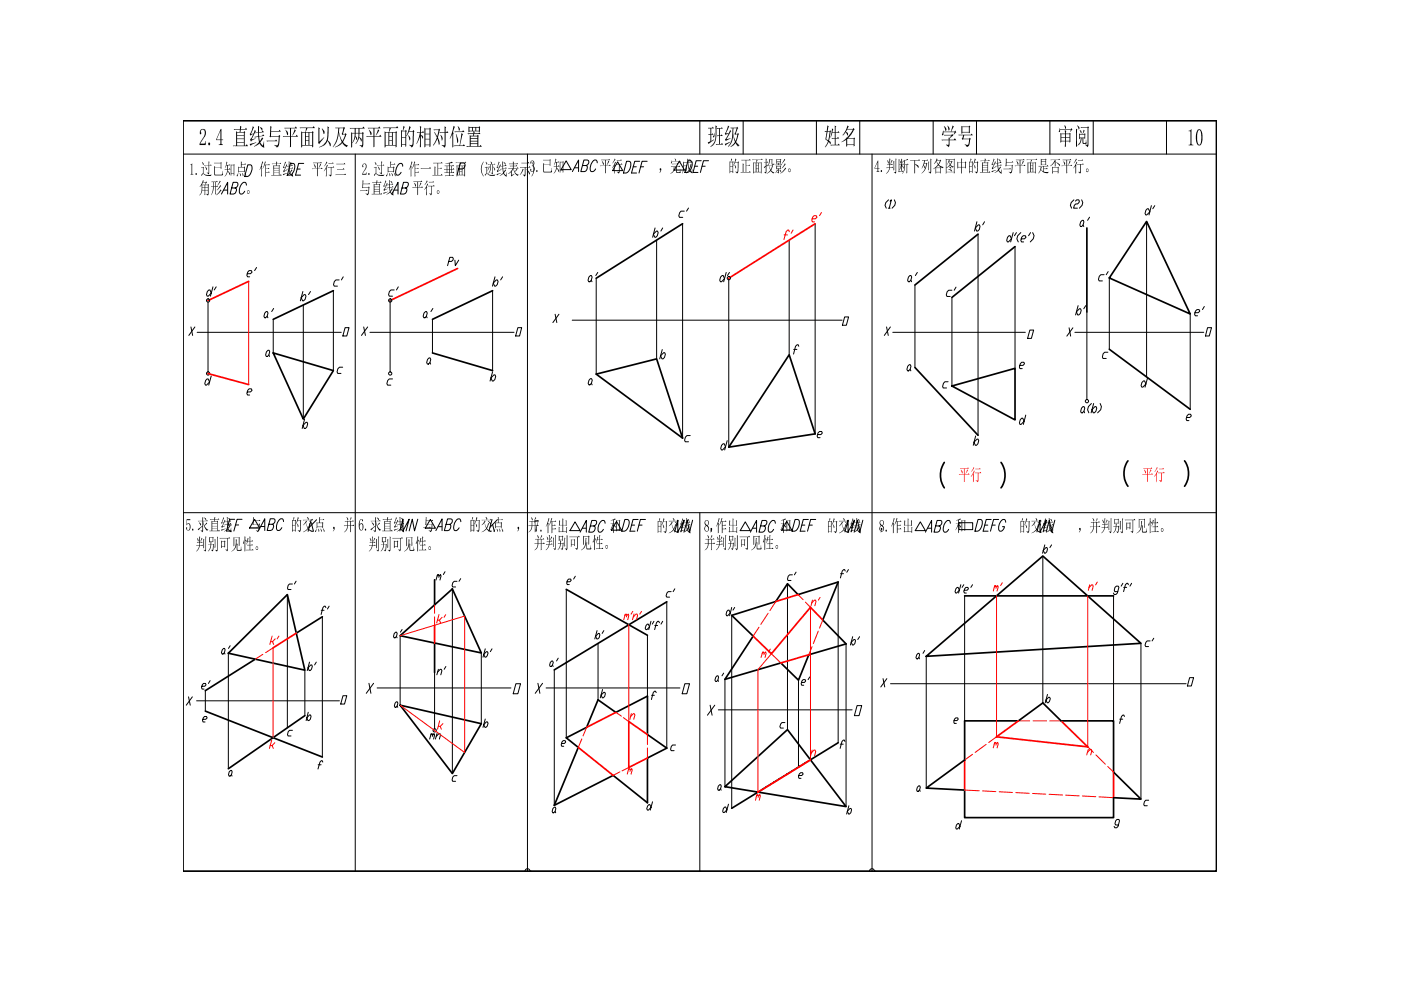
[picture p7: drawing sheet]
<svg xmlns="http://www.w3.org/2000/svg" width="420mm" height="297mm" viewBox="0 0 420 297" stroke-linecap="round" stroke-linejoin="round" font-family="sans-serif">
<g fill="none" stroke="#000" stroke-width=".3">
<path d="M209.9 36.2v10M222.9 36.2v10M244.8 36.2v10M257.8 36.2v10M279.9 36.2v10M292.8 36.2v10M314.9 36.2v10M327.9 36.2v10M349.8 36.2v10M54.9 46.2h309.9M66.4 58.2l1.9-3.5v3.5M67.1 57h1.1"/>
<path d="M69.5 56.3h1l.8-.6a.71 .71 0 0 0-.3-1h-1.1l-.9 3.5h1a1.28 1.28 0 0 0 .8-1.7l-.3-.2M73.9 55.5l-.4-.8a2.18 2.18 0 0 0-1.7 2.6l.3 .9a1.17 1.17 0 0 0 1.3-.9M74.3 49.4h.8a1.95 1.95 0 0 1 0 2.7 1.44 1.44 0 0 1-1.8 .8zM87.1 49h.8a1.84 1.84 0 0 1 0 2.6l-.5 .7-1.2 .2zM89.1 50.7h.9M91.1 49h-1.5l-1 3.5h1.6M106.5 46.2v214.9M117.5 58.2l1.9-3.5v3.5M118.2 57h1.1M120.6 56.3h1l.8-.6a.64 .64 0 0 0-.3-1h-1.1l-.9 3.5h1a1.06 1.06 0 0 0 .5-1.9M120.8 49.8l-.4-.8a2.23 2.23 0 0 0-1.8 2.6l.4 .9a1.25 1.25 0 0 0 1.3-.9M137.5 50.7h1.1a1.28 1.28 0 0 0 .8-1.7l-1.4-.1-.9 3.5"/>
<path d="M169.8 48.2l1.5 2.6h-3zM171.6 51.4l1.9-3.4v3.4M172.3 50.3h1.2M174.7 49.6h1.1l.7-.7a.65 .65 0 0 0-.3-.9h-1.1l-.9 3.4h1a1.07 1.07 0 0 0 .6-1.8M179.1 48.8l-.3-.8a2.23 2.23 0 0 0-1.8 2.6l.2 .7a.99 .99 0 0 0 1.4-.7M185.2 48.5l1.6 2.6h-3.1zM187.9 48.3h.8a2.09 2.09 0 0 1-.2 3.1l-.7 .5h-.8zM189.9 50h.9M191.8 48.3h-1.4l-1 3.6h1.5M192.1 50h.9M194.1 48.3h-1.5l-1 3.6M203.7 48.3l1.6 2.7h-3.1z"/>
<path d="M206.3 48.2h.8a2.09 2.09 0 0 1-.2 3l-.7 .5h-.8zM208.3 49.8h.9M210.3 48.2h-1.5l-1 3.5h1.5M210.6 49.8h.9M212.5 48.2h-1.5l-1 3.5M196.9 72v35.6M204.7 67.1v64.2M236.7 72v34.3M244.5 67.1v62.9M293.3 70.2v60.3M304.4 73.9v36.5M343.9 66.4v46.5"/>
<path d="M59.1 99.6h43.2M62.4 90.6v20.9M81.9 95.7v10.1M91 91.4v34.2M100 87.1v24M110.9 99.6h43.3M117 90.1v21.4M129.7 95.7v10.1M147.7 87.1v24M171.6 96h80.9M178.8 83.4v28.7M218.6 83.4v50.6"/>
<path d="M267.7 99.6h39.8M274.4 85.4v24.8M285.5 89.2v26.5M322.4 99.6h38.6M326 93.5v26.3M332.7 83.3v21.4M356.9 94.1v28.6M68.4 157.4h1M70.4 155.7h-1.5l-1 3.5h1.6M70.6 157.4h1M72.6 155.7h-1.5l-1 3.5M76.4 155.7l1.5 2.6h-3.1z"/>
<path d="M77.5 159l1.9-3.5v3.5M78.2 157.8h1.2M80.6 157.1h1l.8-.6a.71 .71 0 0 0-.3-1h-1l-1 3.5h1a1.11 1.11 0 0 0 .5-1.9M85 156.3l-.3-.8a2.18 2.18 0 0 0-1.8 2.7l.4 .8a1.17 1.17 0 0 0 1.2-.8M93.3 155.8l-.9 3.5M93.5 157.3l.5 2M94.9 155.8l-2.2 2.3M119.9 159.1l.9-3.5v3.5l1.9-3.5-.9 3.5M125.3 155.6l-1 3.5-.7-3.5-.9 3.5M129.1 155.7l1.5 2.6h-3.1zM130.7 159l1.9-3.5v3.5M131.4 157.9h1.1"/>
<path d="M133.8 157.2h1l.8-.7a.68 .68 0 0 0-.4-1h-1l-.9 3.5h1a1.11 1.11 0 0 0 .5-1.8M138.2 156.4l-.2-.7a1.25 1.25 0 0 0-1.7 1.1l-.3 1.4 .4 .8a1.25 1.25 0 0 0 1.3-.8M147.6 155.7l-1 3.5M147.7 157.2l.5 2M149.2 155.7l-2.3 2.4M158.2 153.7h206.6M172.5 156.4l1.5 2.6h-3.1zM174 159.5l1.8-3.5v3.5M174.7 158.3h1.1M177 157.6h1.1l.7-.6a.64 .64 0 0 0-.3-1h-1l-.9 3.5h1a1.08 1.08 0 0 0 .5-1.9M181.5 156.8l-.4-.8a2.18 2.18 0 0 0-1.7 2.7l.3 .8a1.17 1.17 0 0 0 1.3-.8M184.9 156.3l1.5 2.6h-3z"/>
<path d="M187.4 155.7h.8a1.84 1.84 0 0 1 0 2.7 1.42 1.42 0 0 1-1.7 .8zM189.4 157.4h.9M191.4 155.7h-1.5l-1 3.5h1.5M191.6 157.4h1M193.6 155.7h-1.5l-1 3.5M202.3 159.4l1-3.5v3.5l1.9-3.5-1 3.5M207.7 155.9l-.9 3.5-.7-3.5-1 3.5M209.9 153.7v107.4M223.5 156.4l1.5 2.6h-3zM225 159.5l1.9-3.5v3.5M225.7 158.3h1.2M228.1 157.6h1l.8-.6a.64 .64 0 0 0-.3-1h-1.1l-.9 3.5h1.1a1.08 1.08 0 0 0 .4-1.9"/>
<path d="M232.5 156.8l-.4-.8a2.18 2.18 0 0 0-1.7 2.7l.3 .8a1.17 1.17 0 0 0 1.3-.8M236 156.3l1.5 2.6h-3.1zM238.4 155.7h.9a2.09 2.09 0 0 1-.3 3l-.7 .5h-.8zM240.4 157.4h1M242.4 155.7h-1.5l-.9 3.5h1.5M242.7 157.4h.9M244.6 155.7h-1.5l-.9 3.5M253.4 159.4l.9-3.5v3.5l1.9-3.5-.9 3.5M258.8 155.9l-1 3.5-.6-3.5-1 3.5M276 156.4l1.5 2.6h-3zM277.5 159.5l1.9-3.5v3.5M278.2 158.3h1.1"/>
<path d="M280.6 157.6h1l.8-.6a.71 .71 0 0 0-.3-1h-1.1l-.9 3.5h1a1.11 1.11 0 0 0 .5-1.9M285 156.8l-.4-.8a2.23 2.23 0 0 0-1.7 2.7l.3 .8a1.17 1.17 0 0 0 1.3-.8M287.6 156.7h4.1v2.1h-4.1zM293.3 155.7h.8a2.09 2.09 0 0 1-.2 3l-.7 .5h-.8zM295.3 157.4h.9M297.3 155.7h-1.5l-1 3.5h1.5M297.5 157.4h1M299.5 155.7h-1.5l-1 3.5M301.6 156.5l-.4-.8a2.18 2.18 0 0 0-1.7 2.7l.3 .8a1.28 1.28 0 0 0 1.4-1.3h-.6M311 159.4l.9-3.5v3.5l1.9-3.5-1 3.5M316.3 155.9l-.9 3.5-.7-3.5-.9 3.5M86.2 178.2v39.9"/>
<path d="M135.7 176.5v55.4M169.8 176.7v44.4M236.2 175v43.7M251.4 174.5v48.1M289.3 178.6v37.5M312.7 166.7v44M334 178.6v37.5M68.5 195.8v34.6M96.7 184.9v42M120 190.5v20.9M144.3 195.7v21.2M179.4 192.8v17"/>
<path d="M194.2 190.4v18.3M200 180.4v43.8M219.4 184.4v57.9M253.7 193v48.8M277.8 196.7v39.5M342.2 192.8v46.7M59 210.1h42.8M61.6 207v6.1M91.4 200.9v13.6M113.1 206.2h40.1M130.3 201.6v16.8M163.8 206.2h40.1"/>
<path d="M166.2 200.8v40.6M215.4 212.8h40.2M217.4 203.6v32.2M239.5 203.9v26.1M267.1 204.9h88.6"/>
<circle cx="62.4" cy="90.1" r=".49"/>
<circle cx="117" cy="90.1" r=".49"/>
<circle cx="218.6" cy="83.4" r=".49"/>
<circle cx="62.4" cy="112" r=".49"/>
<circle cx="117" cy="112" r=".49"/>
<circle cx="326" cy="120.2" r=".49"/>
<circle cx="130.4" cy="218.9" r=".49"/>
</g>
<g fill="none" stroke="#000" stroke-width=".51">
<path d="M54.9 36.2h309.9v224.9h-309.9zM204.7 67.1l-25.9 16.3M293.3 70.2l-18.9 15.2M304.4 73.9l-18.9 15.3M326 68.3v25.2M343.9 66.4l13 27.7-24.2-10.8zM100 87.1l-18.1 8.6M147.7 87.1l-18 8.6M81.9 105.8l18.1 5.3-9 14.5zM129.7 105.8l18 5.3M178.8 112.1l18.1-4.5 7.8 23.7zM236.7 106.3l7.8 23.7-25.9 4z"/>
<path d="M274.4 110.2l18.9 20.3M285.5 115.7l18.9-5.3v15.5zM332.7 104.7l24.2 18M283.2 138.6a6.8 6.8 0 0 0 0 7.6M300.2 138.6a6.6 6.6 0 0 1 0 7.6M338.3 138.1a6.6 6.6 0 0 0 0 7.7M355.2 138.1a6.6 6.6 0 0 1 0 7.7M130.3 173.8v7.5M169.8 176.7l24.4 13.7M289.3 178.6h44.7M68.5 195.8l17.7-17.6 5.2 22.7zM76.6 197.6l-15 9.4"/>
<path d="M96.7 184.9l-7.9 4.9M120 190.5l15.7-14 8.6 19.2zM130.3 192.7v8.9M200 180.4l-33.8 20.4M219.4 184.4l13.2-4.1 3.6-5.3 3.1 3.2 12.1-3.7-4.7 11.3 7 7.2-11.1 3.3-3.1 7.6-5.3-5.2-16.8 4.9 8.5-12.9zM277.8 196.7l34.9-30 29.5 26.1zM61.6 213.1l35.1 13.8M91.4 214.5l-22.9 15.9M120 211.4l24.3 5.5-8.6 15zM179.4 209.8l5.3 3.7 9.5-4.8v11.5l5.8 4-5.8 3v13.4l-10.3-8.2-17.7 9 7.2-17.4-3.6-2.9 6.1-3.1zM289.3 216.1h16.1l7.3-5.4 5.5 5.4h15.8v15.3l8.2 8.1-8.2-.4v6h-44.7v-8.3l-11.5-.6 11.5-8.4zM217.4 235.8l18.8-17.1 17.5 23.1z"/>
<path d="M251.4 222.6l-32 19.7"/>
</g>
<g fill="#000">
<path d="M60.3 38.9l.3-.2 .8 .1 .3 .5 .1 .8-.3 .8-1.4 2.2h1.2l.5-.9-.1 1.3h-1.9l.1-.6 1.5-2.7v-.9l-.3-.4-.7 .1-.2 .5a.31 .31 0 0 1 .2 .5 .31 .31 0 0 1-.4 .1l-.1-.6zM356.5 39.2l.5-.1 .3-.4v4.4l.6 .5h-1.4l.5-.6v-3.4zM57.1 49.3l.5-.3v3.1l.4 .3h-.9l.3-.4v-2.5zM64.2 48.8h2l.1-.2 .2 .3-.1 1.6-.2 .1v-.3h-1.7v1.9l1.9 .2 .3-1.2 .1 1.3h-2.5l-.1-2.7 .3 .2v.2h1.7v-1.3l-1.9 .1zM108.8 49.2l.3-.2 .7 .1 .1 1.1-1.1 1.9h.8l.4-.5-.1 .8h-1.3l1.1-2.3v-.7l-.3-.3-.4 .1v.9h-.3zM126.1 50.4h2.6l.3-.3 .3 .4-3 .1zM129.9 48.8h2.3l.2-.2 .3 .3h-1.3v1.6h.7l.2-.3 .2 .4h-1.1v1.9h.8l.2-.4 .3 .5h-2.9l-.1-.1h.6v-2.6l.4 .2-.2 2.4h.7v-3.6l-1.2 .1zM145 48.4l-.6 1.9 .1 1.3 .5 1.3-.5-.9-.3-1.1 .1-1.1zM152.6 49.1h1.2v-.7l.3 .2-.1 .5h.9l.2-.3 .2 .4h-1.3v.5h.7l.2-.3 .2 .4h-1.1v.6h1.1l.2-.3 .2 .4h-1.5l.3 .9 .6-.8 .3 .3-.5 .3a.54 .54 0 0 0-.1 .6 .54 .54 0 0 0 .4 .4l.6 .3-.4 .2-.6-.5-.6-1.6-.5 .7v1.2l.7-.4-.1 .2-.7 .6-.1-1.3-1 .5 1-.8 .4-.8-1.1 .1-.2-.2h1.4v-.6l-.8 .1-.1-.2h.9v-.5h-1.1zM159.5 48.4l.7 1.8-.1 1.4-.6 1.3 .5-1.4v-1.4zM159.2 48.3l.6-.2 .5 .7-.1 .6-.4 .3 .5 .4v.7l-.5 .7h-.5l-.3-.7 .3-.2v.6l.2 .2 .5-.3v-1l-.5-.3 .5-.4v-.7l-.2-.4h-.3l-.3 .8zM162.8 47.9h2l.2-.2 .2 .3-.1 1.7h-.2v-.3h-1.8v2l2 .1 .3-1.2 .2 1.1-.2 .2h-2.4l-.1-2.7 .3 .2-.1 .3h1.8v-1.4l-1.9 .1z"/>
<path d="M197.9 50.6a.37 .37 0 0 1 .5 .1 .37 .37 0 0 1-.2 .5l-.4 .6 .3-.7zM222.3 47.9h2.3l.3-.2 .3 .3h-1.4v1.6h.7l.2-.3 .2 .4h-1.1v1.9h.8l.3-.3 .3 .4h-3l-.1-.1h.6v-2.6l.4 .2-.1 2.4h.6v-3.6l-1.2 .1zM272.9 48h2.5l.2-.3 .3 .4h-1.5v1l.9 .5 .2 .6-.1 .1-1-1.1v2.7l-.2 .1v-3.9l-1.2 .1zM56 155.6h1.1v.3h-1l-.1 1.3 .2-.3 .5-.1 .4 .8v.8l-.4 .6h-.5l-.4-.5v-.3l.3-.2-.1 .7 .7 .1 .2-.8-.2-.9h-.4l-.4 .3zM100 157.9l.4 .1v.5l-.5 .8 .2-.7-.2-.3zM155.3 157.9h.3l.1 .6-.6 .8 .4-.7-.3-.2zM160.3 156h1.3l-.6 1.7-.1 1.6-.3-.2 .1-.9 .7-1.9h-.8l-.3 .5zM167.7 156l.3 .2-.1 1.2h.8v-2l.3 .2-.1 1.8h.8v-1.5l.3 .2-.1 1.5-.2 .1v-.3h-.8v1.9h.9v-1.4l.3 .3-.1 1.5-.2 .1v-.3l-2.1 .1-.2-.2v-1.5l.4 .2-.1 1.2h.9v-1.9h-.8l-.1 .2-.2-.2zM213.1 158.3a.52 .52 0 0 1 .5 .4 .52 .52 0 0 1-.3 .6l-.3 .3 .3-.7-.2-.2zM218.7 156l.4 .2-.2 1.2h.8v-2l.3 .2-.1 1.8h.9l-.1-1.5 .4 .2-.1 1.5-.2 .1v-.3h-.9v1.9h1l-.1-1.4 .4 .3-.1 1.5-.2 .1v-.3l-2.2 .1-.2-.2 .1-1.5 .3 .2-.1 1.2h.9v-1.9h-.8l-.1 .2-.2-.2zM264.2 158.3a.52 .52 0 0 1 .5 .4 .52 .52 0 0 1-.3 .6l-.3 .3 .3-.7-.3-.2zM271.2 156l.4 .2-.2 1.2h.8v-2l.3 .2-.1 1.8h.8v-1.5l.3 .2v1.5l-.3 .1v-.3h-.8v1.9h1l-.1-1.4 .4 .3-.2 1.5-.1 .1v-.3l-2.2 .1-.2-.2 .1-1.5 .3 .2-.1 1.2h.9v-1.9l-.9 .2-.2-.2z"/>
<path d="M323.7 158.3a.46 .46 0 0 1 .4 .3 .46 .46 0 0 1-.1 .6l-.5 .4 .4-.6z"/>
<path d="M71.1 39.8v.7h2v-.7zM71.1 40.7v.8h2v-.8zM71.1 41.7v.9h2v-.9zM71.1 42.8v.8h2v-.8zM70.1 38.7h1.9v-1l.5 .4-.3 .6h1.3l.3-.4 .3 .6h-1.9l-.1 .7h1l.2-.3 .3 .3-.2 .2v3.8h.3l.3-.4 .4 .6-4.4 .1-.2-.3h1v-4.3l.3 .3h.8l.1-.7h-1.7z"/>
<path d="M77.4 37.7l.4 .3-.1 1.6 .8-.1 .3-.4 .3 .5-1.4 .2v1l.9-.1 .3-.4 .4 .4-1.6 .2 .2 1.4 .7-1.2 .4 .6-.6 .5a.9 .9 0 0 0 .4 1.4l.4-1.3v1.6a.23 .23 0 0 1 0 .3 .23 .23 0 0 1-.3-.1l-.8-.7a.44 .44 0 0 0-.4-.3 .44 .44 0 0 0-.5 .3l-1 .6 1.5-1.4-.2-1.6-1 .3-.2-.3 1.1-.1v-1.1l-.7 .2-.2-.2 .9-.1zM78 38.1l.6 .3v.8zM75.8 37.8l.4 .4-1 2 .9-.2 .3-1.1 .3 .4-1.3 2.5 1.3-.2-1.5 .8-.2-.6 1-1.6-.9 .5-.2-.6 .6-.9zM74.9 43.1l2-.3-1.8 .9z"/>
<path d="M100.5 38.3h2.5l.2-.3 .3 .4-.6 1.7h.6l.2-.2 .3 .4-.9 1.9a.72 .72 0 0 0 .5 1.1l.7 .4a.67 .67 0 0 1-.7 .3 .67 .67 0 0 1-.4-.6l-.6-.6-1 .9-1.2 .5 2.1-1.6-.9-2.8-.6 2.7-1.1 1.6 .9-1.9 .6-2.4 .1-1.4-.8 .1zM101.8 38.4l-.1 1.5 .7 1.9a.28 .28 0 0 0 .3 .4 .28 .28 0 0 0 .2-.3l.6-1.6h-.6l-.2 .2-.2-.4 .5-1.7z"/>
<path d="M120.6 39.4v1.7h1v-1.7zM120.6 41.3v2h1v-2zM121 37.7l.4 .4-.5 1.1h.6l.2-.3 .3 .4-.2 .2v4.3l-.2 .2v-.6h-1v.5l-.3 .2v-5.2l.5 .3zM122.8 37.8l.4 .3-.5 1.2h1.1l.2-.4 .3 .5-.5 4.5a.28 .28 0 0 1-.3 .3 .28 .28 0 0 1-.2-.3l-.5-.5 .4 .1a.76 .76 0 0 0 .6-1.1v-2.9h-1.1l-.8 1.3 .6-1.6zM122.4 40.5l.6 .9-.2 .7z"/>
<path d="M130 38.8h1.5l.2-.2 .3 .3-.7 2.3 .5 1.1v1h-.2l-.4-1.7-1.3 2.1 .9-2a1.3 1.3 0 0 0-.3-1.5l-.3-.7 .9 1.4 .4-1.9-1.3 .1zM133.3 37.8l.5 .4-.2 1.5 .5-.4 .4 .5h-.9v4a.33 .33 0 0 1-.3 .4 .33 .33 0 0 1-.3-.3l-.5-.5h.8v-3.6l-1.3 .1-.2-.2h1.5zM132.1 40.5l.6 .9-.2 .7z"/>
<path d="M140.8 38.3v.9h.7v-.9zM141.8 38.3v.9h.8v-.9zM142.8 38.3v.9h.8v-.9zM140.5 37.9l.3 .2h2.8l.1-.3 .3 .3-.1 1.4-.3 .1v-.2h-2.8l-.3 .3zM141.2 43.2v.6h2v-.6zM140.2 40h1.8v-.6l.4 .2-.2 .4h1.3l.2-.3 .4 .5h-1.9l-.1 .5h1l.1-.3 .4 .3-.1 3.1h.3l.3-.4 .4 .6-4.5 .1-.1-.3h1v-3.3l1 .2v-.5l-1.5 .1zM141.2 40.9v.5h2v-.5zM141.2 41.7v.5h2v-.5zM141.2 42.4v.6h2v-.6z"/>
<path d="M214.2 39.8l.1 .7a.35 .35 0 0 1 0 .5 .35 .35 0 0 1-.5 0zM214.6 37.6l.4 .3-.3 4.2-.7 1.2-1 .8 1.1-1.3 .3-.8zM212.3 38.3h1.3l.2-.3 .3 .5h-.8v1.7l.4-.3 .3 .5h-.7v1.8l.9-.3-1.7 1.3-.3-.5 .8-.4v-1.9l-.4 .1-.2-.3h.6v-1.7l-.5 .1zM214.9 38.4h1.4l.2-.3 .3 .5h-.9v2h.3l.2-.3 .3 .5h-.8v2.4h.4l.2-.4 .4 .5-2.1 .1-.1-.2h1v-2.4l-.5 .1-.2-.3h.7v-2l-.6 .1z"/>
<path d="M250.3 37.6l.5 .3-.2 .2v1.5h.6l.2-.3 .4 .5h-1.2v1.6h.5l.2-.4 .4 .5h-1.1v1.9h.7l.2-.3 .4 .5h-2.7l-.2-.2h1.3v-1.9l-.8 .1-.1-.2h.9v-1.6h-.7l-.6 1.4 .5-2.7 .4 .3-.3 .8h.7zM248.2 39.5l-.3 1.4a.66 .66 0 0 0 .2 1.1l.3 .1 .4-2.6zM248.1 37.6l.5 .3-.4 1.4h.6l.1-.3 .3 .4-.5 2.4a.44 .44 0 0 0-.1 .5 .44 .44 0 0 0 .4 .2l.1 .7-.2-.2a.35 .35 0 0 0-.3-.4 .35 .35 0 0 0-.3 .4l-.9 1.2 .7-1.4a.72 .72 0 0 0-.6-1l.3-1.9a.28 .28 0 0 0 .1-.4 .28 .28 0 0 0-.4 0l-.2-.2h.6z"/>
<path d="M254.2 37.6l.4 .4-.5 .7h1.7l.1-.3 .4 .4-2.1 2.7h1.8l.1-.3 .3 .4-.1 .1v2l-.3 .2v-.4h-1.9v.3l-.3 .2v-2.2l-1.5 .8 1.3-1 .2-.4 .2 .1 .2-.2 1.6-2.3h-1.7l-1.4 1.8 .9-1.5zM253.6 39.5l.6 .4a.32 .32 0 0 1 .2 .4 .32 .32 0 0 1-.3 .2zM254.1 41.7v1.6h1.9v-1.6z"/>
<path d="M283.1 37.8l.5 .5 .2 .5a.27 .27 0 0 1 .1 .4 .27 .27 0 0 1-.4 0 .27 .27 0 0 1-.1-.3zM284.2 37.6l.6 1.1a.26 .26 0 0 1 0 .3 .26 .26 0 0 1-.4 .1 .26 .26 0 0 1 0-.4zM282.8 39.1l.1 .4h2.2l.6-1.9 .4 .4-.8 1.5h.9l.3-.4 .3 .6-.8 .7 .3-.8h-3.4v.2a.38 .38 0 0 1 .1 .5 .38 .38 0 0 1-.5 .1zM283.1 40.4h2.3l.2-.3 .3 .6-1.1 .7v.5h1.2l.4-.5 .4 .6h-2l-.1 1.7a.26 .26 0 0 1-.2 .3 .26 .26 0 0 1-.3-.2l-.5-.5h.8v-1.3l-2 .1-.2-.2h2.2v-.7l.2 .2 .7-.8-2.1 .1z"/>
<path d="M288.3 37.7l.3 .2h1.9l.2-.3 .3 .4-.2 .2 .1 1.6-.3 .2v-.3h-2v.3l-.3 .1zM288.6 38.1v1.4h2v-1.4zM287.4 40.4h3.8l.2-.4 .3 .6h-2.5l-.3 1h1.7l.3-.3 .3 .4-.3 .2-.2 1.4-.3 .5a.35 .35 0 0 1-.4 .3 .35 .35 0 0 1-.3-.5l-.4-.3h1.1l.2-1.6h-1.7l-.2 .3-.3-.4 .4-1h-1.2z"/>
<path d="M323.9 38.9l.4 .6-.1 .5zM323.6 40l.2 .2h.8l.3-1.3 .4 .3-.5 .9 .4 .1 .1-.3 .3 .3-.2 1.3-.2 .2v-.3h-.3v1.3l.6 .2 .2-1 .1 1.2h-1l-.2-1.7h-.2l-.3 1.4-.9 .8 .6-.8 .3-.9v-.5h-.3l-.2 .3zM323.8 40.3v.9h1.4v-.9zM323.1 37.6l.6 .5-.1 .7zM322.7 38.6l.4 .3-.1 5-.3 .2zM324 38.1h2.1l.2-.3 .3 .4-.2 .2v5.3a.29 .29 0 0 1-.3 .4 .29 .29 0 0 1-.3-.4l-.4-.4h.8v-5l-1.9 .1z"/>
<path d="M359.5 39l-.4 1.1-.1 1.9 .4 1.2 .3 .2 .5-.7 .1-1.9-.3-1.6zM359.1 39l.4-.3 .5 .2 .6 1.1v2.2l-.3 .9-.5 .5-.7-.3-.4-.9-.1-1.8z"/>
<path d="M60.9 54.7l-.3 .7h.9l.2-.7zM60.6 55.5v.6h.8v-.6zM61.5 55.5v.6h.8v-.6zM60.6 56.3v.6h.8v-.6zM61.5 56.3v.6h.8v-.6zM60.9 54l.3 .3-.3 .3h.8l.1-.2 .3 .3-.6 .7h.8l.1-.2 .3 .2-.1 2.8-.3 .4-.5-.5h.5v-1h-.8l.1 1.2-.3 .2 .1-1.4h-.8l-.2 .9-.6 .6 .6-1.1 .1-2.1-.7 .6 .8-1.1z"/>
<path d="M61.5 50l.5 .3-.1 .7zM61.2 49.5h1.4v-1.2l.3 .3-.2 .9 .5-.2 .3 .3h-.8v2.4l-.2 .3-.5-.6h.6v-2.1l-1.3 .1zM60.6 48.6l.4 .4v.4zM60.3 50.2h.5l.1-.2 .3 .2-.2 1.7 .4 .4 2.1 .1-.3 .3h-1.4l-.5-.3a.44 .44 0 0 0-.5-.2 .44 .44 0 0 0-.3 .5l-.2-.2 .6-.6v-1.6z"/>
<path d="M65.9 54.1l.3 .3-1 1.2zM66.1 55.5l.2 .3-1.2 1.2zM66.2 56.8l.2 .3-1.6 1.4zM64.1 54.6v1.3h.5v-1.3zM63.4 54.4h1.5l.2-.2 .2 .4h-.5v1.3l.3-.3 .2 .4h-.5v2.2l-.2 .1v-2.3h-.5l-.3 1.7-.5 .7 .4-1 .2-1.3-.6-.2h.6v-1.3z"/>
<path d="M66.2 38.7h.2v3.1h.5v.2h-.5v1.1l.5 .4h-1.3l.5-.3v-1.2h-1.3zM66.1 39.3l-1.1 2.5h1.1z"/>
<path d="M69.2 49.2l.8 .2 .2-.2 .2 .2-.1 3.1-.2 .2v-.6h-.7l-.2 .6zM69.4 49.5v2.4h.7v-2.4zM67.9 48.4l.3 .2-.3 .8h.7l.1-.2 .3 .4h-.6v1.1h.3l.2-.3 .2 .4h-.7l-.1 .2 .6 .9 .1 .4-.1 .2-.6-1.2-.2 .8-.7 .8 .7-1.8v-.3l-.8-.1h.8v-1.1h-.2l-.4 .8z"/>
<path d="M71.7 50.2v1.1h1.5v-1.1zM72.2 48.4l.3 .2v.6h.8l.2-.3 .3 .4h-1.3v.8h.6l.2-.2 .2 .3-.1 1.4-1.7-.2-.3 .3v-1.8l.8 .2zM71.4 51.9v.6l-.3 .4-.1-.3zM71.9 51.9l.3 .5-.1 .4zM72.6 51.9l.4 .4-.1 .5zM73.3 51.8l.5 .6-.1 .5z"/>
<path d="M74.2 57.1l.3-.1 .3 .3v.5l-.3 .3-.4-.3zM74.2 57.6a.35 .35 0 0 0 .7 0 .35 .35 0 0 0-.7 0z"/>
<path d="M79.5 48.3l.2 .3-.3 .8h1.1l.2-.3 .2 .4h-1.2v1h.6l.2-.2 .3 .3h-1.1v1h.8l.1-.2 .3 .3h-1.2l.1 1.1-.3 .2 .1-3.5h-.2l-.7 1.1zM78.6 48.3l.3 .3-.4 1.1 .1 .3v2.8l-.3 .2 .1-3-.6 .9z"/>
<path d="M79.9 42.2h2.6l.3-.4 .4 .5-3.1 .1zM81.1 37.8l.4 .3-.2 1.2h2.3l.2-.4 .4 .6h-2.9v1.3h2.3l.1-.4 .4 .4-.6 3.1a.38 .38 0 0 1-.4 .3 .38 .38 0 0 1-.4-.4l-.4-.2 1-.2 .3-2.5h-2.3l-.2 .3-.3-.3 .2-.2z"/>
<path d="M82.2 49.8v.5h1.4v-.5zM82.2 50.5v.6h1.4v-.6zM82.2 51.1v.7h1.4v-.7zM82.2 51.9v.6h1.4v-.6zM81.5 49.1h1.3v-.7l.4 .2-.2 .5h.9l.2-.3 .2 .3h-1.3l-.1 .6h.7l.1-.3 .2 .3-.1 2.8 .4-.3 .3 .4-3.1 .1-.1-.2h.7v-3l.7 .2 .1-.6-1.2 .1z"/>
<path d="M86.6 48.3l.3 .3-.1 1.1 .6-.1 .2-.3 .2 .4-1 .1v.7l.7-.1 .2-.3 .2 .4-1 .1 .1 1 .4-.8 .3 .3-.6 .8 .5 .6 .3-.9v1.3l-.5-.2-.5-.7-1.1 .7 1-.9-.2-1.1-.6 .1-.2-.1 .8-.1v-.8l-.5 .2-.1-.2 .6-.1zM87 48.6l.5 .3-.1 .5zM85.5 48.4l.3 .3-.7 1.4 .6-.1 .2-.8 .3 .3-1 1.7 .9-.1-1 .5-.2-.4 .7-1.1-.6 .3-.1-.4zM84.8 52.2l1.4-.4-1.2 .7z"/>
<path d="M85.2 38.3h3.2l.3-.4 .4 .6h-1.8v2.3h1.4l.3-.4 .4 .6h-2.1v3l-.4 .2 .1-3.2-2 .1-.2-.3h2.2v-2.3l-1.6 .1zM88.3 38.7l.5 .5-1.1 1.4zM85.6 38.9l.7 .7v.9z"/>
<path d="M91.7 42.2v1.3h.8v-1.3zM89.9 38.2h3.9l.3-.4 .3 .6h-2.4l.3 .2-.6 1h1.9l.2-.3 .3 .3-.2 4.4-.3 .2v-.6h-3v.5l-.3 .1v-4.8l.3 .2h1l.2-1.2-1.8 .1zM90.6 39.8v3.7h.9v-3.7zM92.8 39.8v3.7h.8v-3.7zM91.7 39.8v1h.8v-1zM91.7 41v1.1h.8v-1.1z"/>
<path d="M93.8 48.8h2.3l.2-.3 .2 .4h-1.2v1.6h1l.2-.3 .3 .4h-1.5v2.1l-.2 .2v-2.3l-1.4 .1-.2-.2h1.6v-1.6h-1.1zM96 49.1l.3 .3-.7 1zM94.1 49.2l.5 .5v.6z"/>
<path d="M95.5 38.1l.5 .4-.2 .2v3.7l1.4-1.2-1.5 2.1-.3-.5zM96.6 38.5l.7 1a.32 .32 0 0 1 .1 .4 .32 .32 0 0 1-.4 .1zM98.2 37.9l.5 .3-.3 3.3a1.2 1.2 0 0 0 .6 1.4l.2 .4-.2 .6-.8-1.7-.9 1.3-1.6 .7 1.3-.8 .9-1.4 .3-1.4z"/>
<path d="M98.5 48.9h1.1l.2-.3 .3 .4-1.5 .1zM98.2 50.1h1.6l.2-.3 .2 .4h-.8v2.4l-.3 .3-.5-.5 .6-.1v-2.1h-.8zM97.9 48.4l.3 .3-.9 1.2zM98.1 49.4l.2 .3-.4 .6v2.5l-.2 .2 .1-2.4-.7 .7z"/>
<path d="M100.8 49.1h2.3l.2-.3 .3 .4-2.6 .1zM101 50.7h1.8l.2-.3 .3 .4h-2.1zM100.6 52.3h2.7l.2-.3 .3 .5h-3.1z"/>
<path d="M104.8 38.4h3.9l.3-.5 .4 .6h-1.6v1.3h.8l.2-.3 .3 .4-.1 .2-.1 3.7a.31 .31 0 0 1-.3 .4 .31 .31 0 0 1-.3-.4l-.4-.2 .2-.1a.32 .32 0 0 0 .5 0 .32 .32 0 0 0 .1-.4v-3.1h-.9v.5a.97 .97 0 0 0 .6 1.1l-.1 .8-.6-1.2-.4 1.2-.6 .7 .8-2.3v-.8h-.8l-.1 .9 .5 .5v.4l-.2 .2-.3-1-.3 .9-.6 .9 .5-1.4 .2-1.4h-.8v4.1l-.3 .2v-4.7l1.1 .2v-1.3l-1.3 .1zM106.7 38.5v1.3h.8v-1.3z"/>
<path d="M108 57.1h1.8l.2-.2 .3 .3-2.2 .1zM108.7 54l.4 .2-.2 .9h1.6l.2-.3 .3 .4h-2.1v.9h1.6l.1-.2 .3 .2-.5 2.2a.49 .49 0 0 1-.8-.3h.7l.2-1.8h-1.6l-.1 .2-.2-.2z"/>
<path d="M110.3 38.3h3.1l.3-.4 .4 .6h-1.8v2.3h1.4l.3-.4 .4 .6h-2.1v3l-.3 .2v-3.2l-2 .1-.2-.3h2.2v-2.3l-1.6 .1zM113.4 38.7l.4 .5-1.1 1.4zM110.7 38.9l.7 1a.3 .3 0 0 1 .1 .4 .3 .3 0 0 1-.4 .1z"/>
<path d="M112.3 55.4v.6h1.4v-.6zM112.3 56.1v.5h1.4v-.5zM112.3 56.8v.6h1.4v-.6zM112.3 57.5v.6h1.4v-.6zM111.6 54.7h1.3v-.7l.4 .2-.2 .5h.9l.2-.3 .2 .4h-1.3l-.1 .5h.7l.1-.2 .2 .2-.1 2.8 .4-.3 .3 .5h-3.1l-.1-.2h.7v-3l.7 .2 .1-.5h-1.2z"/>
<path d="M113.3 50l.5 .5-.1 .5zM113 49.5h1.4l-.1-1.2 .4 .3-.2 .9 .5-.2 .3 .3h-.8v2.3l-.2 .4-.5-.6h.6v-2.1l-1.3 .1zM112.4 48.6l.4 .7a.24 .24 0 0 1-.3-.1 .24 .24 0 0 1 .1-.3zM112.1 50.2h.5l.2-.2 .2 .2-.2 1.7 .3 .3 2.2 .3-.3 .2h-.6l-1.3-.3a.36 .36 0 0 0-.5-.3 .36 .36 0 0 0-.2 .5l-.1 .1-.2-.2 .6-.6v-1.6z"/>
<path d="M116.5 50.2v1.1h1.5v-1.1zM117 48.4l.4 .2-.2 .6h.9l.2-.3 .3 .4h-1.4v.8h.8l.1-.2 .2 .3-.1 1.4-.2 .1v-.3h-1.5l-.2 .3v-1.8l.8 .2zM116.2 51.9l-.1 .8-.2 .2-.1-.3zM116.7 51.9l.3 .4-.1 .5zM117.4 51.9l.4 .5-.1 .4zM118.1 51.8l.5 .6-.1 .5z"/>
<path d="M116.7 42.2v1.3h.8v-1.3zM114.9 38.2h3.9l.3-.4 .4 .6h-2.5l.3 .2-.6 1h1.9l.2-.3 .3 .3-.2 4.4-.3 .2v-.6h-3v.5l-.3 .1v-4.8l.3 .2h1l.2-1.2-1.8 .1zM115.6 39.8v3.7h.9v-3.7zM117.8 39.8v3.7h.8v-3.7zM116.7 39.8v1h.8v-1zM116.7 41v1.1h.8v-1.1z"/>
<path d="M116.7 54l.3 .2-.1 1.1 .6-.1 .2-.3 .2 .4-1 .1v.7l.6-.1 .3-.2 .2 .3-1 .2 .1 .9 .4-.8 .3 .3-.6 .8 .5 .7 .2-1v.9a.23 .23 0 0 1 .2 .3 .23 .23 0 0 1-.4 .1l-.5-.4a.33 .33 0 0 0-.2-.4 .33 .33 0 0 0-.4 .3l-.7 .4 1-1-.2-1.1-.6 .2-.2-.2 .8-.1v-.7l-.5 .1-.1-.2 .6-.1zM117.1 54.3l.5 .2-.1 .5zM115.6 54.1l.3 .2-.7 1.4 .6-.1 .2-.8 .2 .3-.9 1.8 .8-.2-.9 .5-.2-.3 .7-1.2-.6 .3-.1-.3zM114.9 57.8l1.4-.4-1.2 .8z"/>
<path d="M124.3 48.3l.2 .3-.3 .8h1.1l.2-.3 .2 .4h-1.2v1h.7l.1-.2 .3 .3h-1.1v1h.8l.1-.2 .3 .3h-1.2l.1 1.1-.2 .2v-3.5h-.3l-.5 1.1zM123.4 48.3l.3 .3-.4 1.1 .2 .3-.1 2.8-.3 .2 .1-3-.6 .8z"/>
<path d="M123.9 54.4h2.3l.2-.3 .2 .4h-1.2v1.6h1l.2-.3 .3 .5h-1.5v2.1l-.2 .1v-2.2h-1.4l-.2-.2h1.6v-1.6l-1.1 .1zM126.1 54.7l.3 .3-.7 1zM124.2 54.8l.5 .5-.1 .7z"/>
<path d="M127.6 41.8v1.5h1.2v-1.5zM127.3 38.3l.3 .3h1.2l.1-.4 .4 .5-.2 .1v5.1l-.3 .2v-.6h-1.2v.5l-.3 .2zM127.6 38.7v1.4h1.2v-1.4zM127.6 40.3v1.3h1.2v-1.3zM125.9 37.8l.5 .3-.2 1.5h.4l.3-.4 .3 .6h-1v.6l.6 .4 .1 .5-.1 .3-.6-1v3.4l-.3 .2 .1-3.3-1.1 2.2 1-3.3-.7 .1-.2-.3h1z"/>
<path d="M128.6 54.5h1.1l.2-.2 .3 .4h-1.5zM128.3 55.7h1.6l.2-.3 .2 .4h-.8v2.4l-.3 .3-.5-.5h.6v-2.2l-.8 .1zM128 54.1l.3 .2-.9 1.2zM128.2 55l.2 .3-.4 .7 .1 .1-.1 2.3-.2 .2 .1-2.4-.7 .7z"/>
<path d="M131.1 57.2l.3-.2 .3 .2 .1 .5-.3 .4-.5-.3zM131.1 57.6a.35 .35 0 0 0 .7 0 .35 .35 0 0 0-.7 0z"/>
<path d="M134.1 49.8v.9h.5v-.9zM134.9 49.8v.9h.4v-.9zM134.1 50.8v.9h.5v-.9zM134.9 50.8v.9h.4v-.9zM133.6 49l1.9-.5 .3 .4h-.9v.8h.8l.2-.3 .3 .4h-.7v.9l.5-.3 .3 .4h-.8v.9l.4-.3 .3 .5h-1.3v.7h.8l.1-.2 .3 .3-2.6 .1-.1-.2h1.2v-.7l-1.4-.2h.8v-.9h-.8l-.1-.1h.9v-.9l-.7-.1h1.3v-.7z"/>
<path d="M136 37.7l.5 .4-.7 1.5 .3 .3-.2 .2 .1 3.9-.3 .2v-4.1l-.8 1.4 .7-1.8zM137.3 37.8l.6 .8-.2 .6zM136.3 39.4h2.3l.3-.4 .4 .6-2.9 .1zM136.8 40.2l.6 1.7-.2 .9zM138.4 39.9l.4 .4-.8 3.3h.8l.3-.4 .4 .6-3.2 .1-.2-.3h1.7z"/>
<path d="M137.9 51.6v.8h.6v-.8zM136.6 48.7h2.7l.3-.3 .2 .4h-1.7l.2 .2-.4 .7h1.4v-.2l.3 .2-.1 3.1-.2 .1v-.4h-2.2l-.2 .4v-3.4l.9 .2 .2-.9-1.3 .1zM137.1 49.8v2.6h.6v-2.6zM138.7 49.8v2.6h.6v-2.6zM137.9 49.8v.7h.6v-.7zM137.9 50.6v.8h.6v-.8z"/>
<path d="M146.3 49.2h1.1l-.3-.8 .5 .4-.2 .4h.8l.1-.2 .2 .3h-.7v2.7l-.2 .2-.5-.4h.5v-2.5h-.4l-.1 1.8-.7 1 .5-1 .1-1.8-.6 .1zM146.6 49.8l.3 .2-.7 1.2zM147.9 50l.5 .6v.5zM145.4 50.1h.5l.1-.2 .2 .3-.1 .1v1.6l.4 .3 2.1 .2-.3 .3h-1.2l-.8-.4a.41 .41 0 0 0-.5-.1 .41 .41 0 0 0-.2 .5l-.2-.3 .5-.5v-1.7zM145.7 48.5l.4 .4-.1 .5z"/>
<path d="M150.7 48.3l.2 .3v1.1l.6-.1 .1-.3 .3 .4-1 .1v.7l.6-.1 .2-.3 .3 .4-1.1 .1 .1 1 .5-.8 .3 .3-.7 .8 .6 .6 .3-.9v1.3l-.8-.5a.4 .4 0 0 0-.4-.2 .4 .4 0 0 0-.4 .3l-.6 .2 1.1-.9-.2-1.1-.6 .1-.2-.1 .8-.1v-.8l-.5 .2-.1-.2 .6-.1zM151.1 48.6l.4 .3v.5zM149.5 48.4l.3 .3-.6 1.4 .5-.1 .3-.8 .2 .3-.9 1.7 .8-.1-.9 .5-.2-.4 .7-1.1-.6 .3-.2-.3zM148.9 52.2l1.4-.3-1.2 .6z"/>
<path d="M156.3 48.8h2l.2-.3 .2 .4-2.3 .1zM155.9 50.1h2.7l.2-.3 .3 .4h-1.5l-.1 2.5a.25 .25 0 0 1-.3 .2 .25 .25 0 0 1-.2-.3l-.3-.2 .7-.1v-2.1h-1.4zM156.7 50.6l.4 .3-1.2 1.6zM158 50.7l.8 .9v.8z"/>
<path d="M167.8 48.3l.9 .2 .2-.2 .2 .3-.2 3-.1 .2v-.6h-.8v.5l-.2 .1zM168 48.6v2.5h.8v-2.5zM166.6 47.5l.3 .3-.3 .8h.6l.2-.3 .3 .4h-.7v1.1h.4l.1-.3 .3 .4h-.8v.4l.6 .6 .1 .5-.2 .2-.6-1.2-.3 1-.5 .6 .7-1.8v-.3l-.8-.1h.8v-1.1h-.3l-.4 .8z"/>
<path d="M180.2 47.9h2.3l.2-.3 .3 .4h-1.3v1.7h1l.2-.3 .3 .3h-1.5v2.2l-.2 .1v-2.3l-1.4 .1-.2-.1h1.6v-1.7h-1.1zM182.4 48.2l.3 .3-.7 1zM180.5 48.3l.5 .6v.5z"/>
<path d="M184.9 48h1.1l.3-.2 .2 .3-1.5 .1zM184.6 49.2h1.6l.2-.3 .3 .4h-.9v2.3l-.3 .4-.5-.5 .6-.1v-2.1l-.8 .1zM184.3 47.6l.3 .2-.9 1.2zM184.5 48.5l.2 .3-.4 .6v2.5l-.1 .2v-2.4l-.7 .6z"/>
<path d="M201.5 49.1h1.6l.1-.2 .3 .3-1.8 .1zM201.2 49.9h2.3l.2-.3 .3 .4h-1v1.5l.8 .1 .2-.9 .2 1-.2 .2-1.1-.1-.1-1.8h-.5l-.3 1.4-1 .7 .9-.8 .2-1.2zM202.3 47.5l.5 .4-.2 .4zM201.4 48.1l.1 .2h2.2l.2-.2 .2 .4-.4 .4 .1-.5h-2.3v.5l-.3 .1z"/>
<path d="M206.7 47.6l.5 .5-.1 .3zM204.9 48.4l1.3 .2-.1-1.1 .4 .3-.1 .8h.8l.2-.3 .2 .4h-1.2l.3 1.8 .4-1.4 .3 .3-.6 1.4 .6 .7 .3-.8v1.2l-.5-.2-.5-.6-.9 .9 .8-1.2-.4-2.1h-1.1v1h.7l.1-.3 .2 .3-.2 1.4-.3 .4-.4-.4h.5l.1-1.3h-.7l-.1 1.4-.5 .8 .4-1.1z"/>
<path d="M219 48.6v1.3h.7v-1.3zM219 50v1.4h.7v-1.4zM219.3 47.5l.3 .3-.4 .7 .6-.2 .2 .3-.1 .1v3l-.2 .2v-.4h-.7l-.2 .5v-3.7l.3 .2zM220.5 47.5l.3 .3-.3 .8h.8l.1-.3 .2 .3-.3 3.2a.26 .26 0 0 1-.3 .2 .26 .26 0 0 1-.2-.3l-.3-.1 .3-.1a.63 .63 0 0 0 .5-1v-1.8h-.8l-.6 .9zM220.3 49.4l.5 .7-.2 .4z"/>
<path d="M218.3 37.6l.4 .4-1 2h.9l.3-1.1 .4 .5-1.5 2.3 1.3-.1-1.4 .7-.3-.6 1.1-1.6-.9 .4-.2-.5 .3-.5zM217.4 43.1l1.7-.7-1.5 1.2zM219 38.3h1.9l.2-.3 .3 .4-.7 1.6 .4 .1 .2-.3 .3 .4-.6 1.9a.98 .98 0 0 0 .6 1.3l.1 .2a.48 .48 0 0 1-.6 .1 .48 .48 0 0 1-.3-.4v-.2a.31 .31 0 0 0-.4-.1 .31 .31 0 0 0-.2 .3l-1.1 .8 1-1.1a.91 .91 0 0 0 0-1.3l-.2-1.3-.5 2.2-1.1 1.4 .8-1.1 .3-1.1 .3-2.9a.3 .3 0 0 0 0-.4 .3 .3 0 0 0-.5 0zM219.9 38.4v2l.7 1.8 .5-1.9h-.5l-.1 .2-.3-.4 .7-1.7z"/>
<path d="M226.9 50.7v.8h.5v-.8zM225.5 47.8h2.7l.3-.3 .2 .4h-1.7l.2 .2-.4 .7h1.4v-.2l.3 .2-.1 3.1-.2 .1v-.4h-2.2l-.1 .4v-3.4l.8 .2 .2-.9-1.2 .1zM226 48.9v2.6h.6v-2.6zM227.6 48.9v2.6h.6v-2.6zM226.9 48.9v.8h.5v-.8zM226.9 49.7v.8h.5v-.8z"/>
<path d="M230.6 47.7l.2 .1 .7-.1 .2 .2-.1 1.2 .5-.1 .1 .3-.7 .1-.1-1.4h-.6l-.1 1.2-.6 .6 .5-.9zM230.4 49.7h1.1l.1-.3 .2 .3-.5 1.4 .9 .7-.3 .2-.6-.5a.34 .34 0 0 0-.3-.2 .34 .34 0 0 0-.3 .3l-.8 .5 1.1-1-.4-1.4zM230.7 49.7l.4 1.2 .4-1.2zM229.6 47.5l.4 .2-.1 .9 .3-.2 .2 .3h-.5v1l.4-.3-.4 .4v1.8l-.3 .4-.4-.5h.4v-1.5l-.4 .4-.1-.4 .5-.3v-1l-.5-.1h.5z"/>
<path d="M232.8 47.6l.2 .2h1l.1-.2 .2 .2-.1 1.2-.8-.1 .2 .2v.3h.5l.2-.3 .2 .4h-1.9l-.1-.1h1l-.2-.5-.5 .2zM233 47.9v.4h1v-.4zM233 48.4v.4h1v-.4zM232.8 49.6l1.2 .1 .1-.1 .2 .2-.1 .9-.6-.1-.2 1.4-.4-.4h.4v-1l-.6 .2zM233 50.8l.3 .3-.7 .8zM233.8 50.9l.4 .3v.4zM233 49.9v.6h1v-.6zM235.2 47.6l.3 .3-1 1.2zM235.4 48.9l.2 .4-1.2 1.2zM235.5 50.2l.2 .4-1.7 1.4z"/>
<path d="M236.4 51a.45 .45 0 0 1 .9 0 .45 .45 0 0 1-.9 0zM236.5 51a.35 .35 0 0 0 .7 0 .35 .35 0 0 0-.7 0z"/>
<path d="M263.3 48.1l.1 2.3h.4l-.4 .1v.7l.3 .3h-.9l.4-.2v-.8h-1zM263.2 48.6l-.8 1.8h.8z"/>
<path d="M266.1 48l.4 .6-.1 .4zM266.7 47.5l.4 .2-.2 1.6h.4l.2-.2 .2 .3h-.8v.8h.5l.2-.2 .2 .3h-.9l-.4 1.1-.7 .7 .9-1.6-.8-.1-.1-.2h.9v-.8l-.7-.1h.7zM267.4 47.9l.3 .3-.6 .9zM268 48.2l.3 .2-.1 2.6-.2 .1zM268.6 47.5l.3 .2-.1 4-.3 .3-.5-.5h.6z"/>
<path d="M269.9 48.1l.3 .5-.1 .4zM270.8 48l.2 .3-.4 .8zM270.3 47.5l.3 .3-.1 1.4 .4-.2 .2 .3h-.6l.5 1.2-.5-.8v1.4l-.2 .2v-1.5l-.6 1.1 .5-1.5-.5-.2h.6zM269.5 47.7l.3 .2-.1 3.5h.8l.2-.3 .2 .4h-1.2l-.1 .1-.2-.2zM271.2 47.9l.3 .1 .6-.4 .2 .4-.9 .1v1.1h.7l.1-.2 .3 .4h-.4v2.5l-.2 .1v-2.6h-.5l-.1 1.7-.7 1 .6-1.4z"/>
<path d="M276.5 48h1.4l.2-.2 .2 .3-.9 .1-.2 .8h.5l.2-.2 .2 .3-.6 1.7-1.1 1.2 1-1.4 .4-1.5h-.7l-.1 .4 .3 .4v.5l-.1 .1-.2-.9-.5 .9 .7-2.3zM278.4 48.4l.3 .2-.1 2.4-.2 .1zM279 47.5l.4 .3-.1 3.8-.4 .4-.5-.5h.6z"/>
<path d="M280.9 47.5l.3 .3-.2 .2h.9l.2-.2 .2 .3-.5 .9a.52 .52 0 0 0-.1 .6 .52 .52 0 0 0 .6 .2l.7 .4-.3 .2-1.1-.7a.39 .39 0 0 0-.4-.1 .39 .39 0 0 0-.2 .4l-.3 .2 1.4-.1 .2 .3-.3 1.6v-.4h-1.3l-.1 .5v-1.9l-.7 .5 1.4-1.3-.5-1.1-.7 .8zM280.9 48.2l.5 1 .5-1zM280.7 50.4v1.1h1.3v-1.1z"/>
<path d="M283.6 47.5l.2 .2h2.2l.2-.2 .2 .3-.1 4.1-.2 .1v-.4h-2.3v.3l-.2 .1zM283.8 47.8v2.4l1-.8-.3-.8-.5 .8 .6-1.6zM284.6 47.8l.2 .2-.2 .3 .8-.1 .3 .2-.5 .7a.55 .55 0 0 0 .6 .8l.2 .1-.3 .2-.5-.4a.31 .31 0 0 0-.3-.2 .31 .31 0 0 0-.3 .3l-.8 .4v1.2h2.3v-3.7zM284.6 48.5l.3 .7 .4-.7zM284.7 50l.5 .2v.4zM284.4 50.7l.9 .2 .1 .5z"/>
<path d="M288.5 48.7v1.3h1v-1.3zM287.1 48.4l.2 .2h1v-1.1l.3 .2-.1 .9h.9l.1-.2 .3 .2-.1 1.8-.2 .1v-.3h-1v1.7l-.2 .2v-1.9h-1l-.2 .3zM287.3 48.7v1.3h1v-1.3z"/>
<path d="M290.8 48.6v1.3h.7v-1.3zM290.8 50v1.4h.7v-1.4zM291.1 47.5l.3 .3-.4 .7 .6-.2 .2 .3-.1 3.1-.2 .2v-.4h-.7l-.2 .5v-3.7l.3 .2zM292.3 47.5l.3 .3-.3 .8h.7l.2-.3 .2 .3-.3 3.1-.3 .3-.5-.4 .3-.1a.59 .59 0 0 0 .4-1l.1-1.8h-.8l-.6 .9zM292.1 49.4l.4 .6-.1 .5z"/>
<path d="M294.7 48.9v.5h1.4v-.5zM294.7 49.6v.6h1.4v-.6zM294.7 50.2v.7h1.4v-.7zM294.7 51v.6h1.4v-.6zM294 48.2h1.3v-.7l.4 .2-.2 .5h.9l.2-.3 .2 .4h-1.3l-.1 .5h.7l.1-.2 .2 .2-.1 2.8 .4-.3 .3 .4-3.1 .1-.1-.2h.7v-3l.8 .2v-.5h-1.2z"/>
<path d="M299.1 47.5l.3 .2-.1 1.1 .6-.1 .2-.3 .2 .4-1 .1v.8l.7-.2 .2-.3 .2 .4-1 .1 .1 1 .5-.8 .2 .3-.6 .8 .5 .6 .3-.9v1.3l-.4-.1-.6-.8-1.1 .8 1-1-.1-1.1-.7 .2-.1-.2 .8-.1-.1-.8-.5 .2-.1-.2h.6zM299.5 47.8l.5 .2v.5zM298 47.5l.3 .3-.7 1.4 .6-.1 .2-.8 .2 .3-.9 1.7 .9-.1-1 .6-.2-.5 .7-1.1-.6 .3-.1-.4zM297.3 51.3l1.4-.4-1.2 .7z"/>
<path d="M300.9 50.6h1.8l.2-.3 .3 .4-2.2 .1zM301.7 47.5l.3 .2-.1 .9h1.5l.2-.3 .3 .4h-2l-.1 .9h1.6l.1-.2 .3 .2-.5 2.3a.24 .24 0 0 1-.3 .1 .24 .24 0 0 1-.2-.3l-.3-.2 .7 .1 .1-.2 .1-1.7h-1.6l-.1 .2-.2-.2z"/>
<path d="M304.6 47.9h2.2l.2-.3 .3 .4h-1.3v1.7h1l.2-.3 .3 .3h-1.5l.1 2.2-.3 .1v-2.3l-1.4 .1-.1-.1h1.5v-1.7h-1.1zM306.8 48.2l.3 .3-.8 1zM304.9 48.3l.5 .7-.1 .4z"/>
<path d="M309.1 50.7v.8h.6v-.8zM307.8 47.8h2.8l.2-.3 .3 .4h-1.8l.2 .2-.4 .7h1.4v-.2l.3 .2-.1 3.1-.2 .1v-.4h-2.1l-.2 .4v-3.4l.8 .2 .2-.9-1.2 .1zM308.4 48.9v2.6h.5v-2.6zM309.9 48.9v2.6h.6v-2.6zM309.1 48.9v.8h.6v-.8zM309.1 49.7v.8h.6v-.8z"/>
<path d="M312.4 48.6v.5h1.1v-.5zM312.2 47.6l1.3 .2 .1-.3 .2 .3v1.6l-1.4-.2-.2 .3zM312.4 47.9v.5h1.1v-.5zM311.4 49.7h2.5l.2-.3 .3 .5h-1.4v.6h.8l.1-.2 .3 .4h-1.2v.8l1.5 .1-.3 .3-1.2-.2-.8-.9-.3 .7-.5 .5 .5-1 .2-1 .3 .2-.2 .6 .7 .6v-1.5l-1.3 .1z"/>
<path d="M315 47.9h2.4l.2-.3 .3 .4h-1.3l-.2 .3 .2 .1v1.4l-.3 .2v-1.6l-1.4 1.4 1.4-1.8h-1.1zM316.7 48.6l1.1 .7 .1 .5zM315.5 50l.3 .1h1.4l.2-.1 .1 .2-.1 1.7-.2 .1v-.4h-1.4l-.3 .5zM315.8 50.2v1.2h1.4v-1.2z"/>
<path d="M318.3 40.2v.9h1.1v-.9zM319.6 40.2v.9h1.1v-.9zM318.3 41.3v.9h1.1v-.9zM319.6 41.3v.9h1.1v-.9zM318 39.9l1.4 .1-.1-1 .5 .3-.2 .7h1.1l.1-.2 .3 .3-.1 2.4-.3 .3v-.4h-1.1v1.5l-.3 .2 .1-1.7h-1.1l-.3 .4zM319.2 37.6l.5 .5-.1 .6zM317.8 38.4l.1 .3h3.2l.2-.3 .3 .5-.6 .7 .2-.7h-3.3a.34 .34 0 0 1 .1 .5 .34 .34 0 0 1-.5 .1z"/>
<path d="M318.6 47.9h2.2l.2-.3 .3 .4h-1.3v1.7h1l.3-.3 .2 .3h-1.5l.1 2.2-.3 .1v-2.3l-1.4 .1-.1-.1h1.5v-1.7h-1zM320.8 48.2l.3 .3-.8 1zM318.9 48.3l.5 .7-.1 .4z"/>
<path d="M323.2 48h1.2l.2-.2 .2 .3-1.4 .1zM323 49.2h1.6l.2-.3 .2 .4h-.8v2.3l-.3 .4-.5-.5h.6v-2.2l-.9 .1zM322.7 47.5l.2 .3-.9 1.2zM322.9 48.5l.2 .3-.4 .6 .1 .3-.1 2.2-.2 .2v-2.4l-.6 .7z"/>
<path d="M325.8 50.6l.6 .1-.2 .9h-.3l-.2-.3zM325.8 51.1a.33 .33 0 0 0 .6 0 .33 .33 0 0 0-.6 0z"/>
<path d="M61.3 155.1l.5 .3v.6zM59.3 156.1h1.4v-1.1l.3 .2-.1 .9h1l.1-.3 .3 .4h-1.4l.4 1.3 .6-.9 .2 .4-.5 .4a.56 .56 0 0 0 .2 .9l.7 .5-.1 .1a.45 .45 0 0 1-.5 .1 .45 .45 0 0 1-.3-.5l-.7-2v2.8l-.3 .2-.4-.4 .5-.1v-1.3l-1.2 1.3-.2-.4 1.4-1v-1.4l-1.2 .1zM59.7 156.6l.5 .3v.7z"/>
<path d="M63.7 156.4v.5h1.4v-.5zM63.7 157.1v.5h1.4v-.5zM63.7 157.7v.7h1.4v-.7zM63.7 158.5v.6h1.4v-.6zM62.9 155.6h1.3l.1-.6 .3 .2-.1 .4h.8l.2-.2 .3 .3h-1.4v.6h.7l.1-.3 .2 .3-.1 2.8 .4-.3 .2 .4-3 .1-.1-.2h.6v-3l.8 .2v-.6l-1.1 .1z"/>
<path d="M68 154.9l.4 .3-.1 1.1 .5-.1 .2-.3 .3 .4-1 .1v.7l.6-.1 .2-.3 .3 .4-1.1 .1 .1 1 .5-.8 .3 .3-.7 .8 .6 .6 .2-.9v1.1a.24 .24 0 0 1-.2 .2 .24 .24 0 0 1-.2-.2l-.3-.3a.44 .44 0 0 0-.5-.2 .44 .44 0 0 0-.3 .3l-.6 .2 1.1-.9-.2-1.1-.7 .1-.1-.1 .8-.2v-.7l-.5 .1-.1-.1 .6-.1zM68.4 155.3l.5 .2v.5zM67 155l.2 .3-.7 1.4 .6-.2 .2-.7 .3 .3-.9 1.7 .8-.2-1 .6-.1-.4 .7-1.1-.7 .3-.1-.4zM66.3 158.7l1.4-.3-1.3 .7z"/>
<path d="M75.1 158.1h1.8l.2-.3 .3 .4h-2.2zM75.9 155l.3 .2-.1 .8h1.6l.1-.2 .3 .4h-2l-.1 .9h1.6l.2-.3 .2 .3-.3 1.9-.5 .5-.5-.5h.8l.2-1.8h-1.7l-.1 .2-.2-.3z"/>
<path d="M87.7 156.1v1.3h.8v-1.3zM87.7 157.5v1.3h.8v-1.3zM88 155l.3 .2-.3 .8 .6-.2 .2 .3-.2 .1 .1 3-.2 .2v-.4h-.8l-.1 .5v-3.7l.3 .2zM89.3 155l.3 .3-.3 .7h.7l.2-.2 .2 .3-.3 3.2a.42 .42 0 0 1-.7-.3h.5l.1-.3v-2.5h-.7l-.6 .9zM89.1 156.9l.4 .7-.1 .4z"/>
<path d="M92.1 154.9l.5 .5-.2 .4zM90.8 155.8h2.6l.2-.3 .3 .4-2.9 .1zM91.8 156l.3 .4-1.2 1zM92.7 156.2l.8 .5 .1 .6zM91.8 156.8l.6 1.4 .4-1.4 .3 .2-.7 1.4 .8 .6 .8 .1-.2 .4-.9-.3-.5-.7-.7 .7-.8 .3 1.4-1.1z"/>
<path d="M95.2 156.8v1.1h1.5v-1.1zM95.7 155l.3 .2v.6h.8l.2-.3 .3 .4h-1.3v.8h.6l.2-.2 .2 .3-.1 1.4-1.7-.2-.3 .3v-1.8l.8 .2zM94.9 158.4l-.2 1a.3 .3 0 0 1-.2-.3 .3 .3 0 0 1 .3-.3zM95.4 158.5l.3 .5-.1 .4zM96.1 158.5l.4 .4-.1 .5zM96.8 158.4l.5 .6-.1 .5z"/>
<path d="M104.3 156.3v1.2h.8v-1.2zM103.9 155.1l.5 .3-.1 .6zM103.4 156.2h1.5l.3-1.2 .3 .3-.6 .9h.7l.3-.3 .2 .4h-.8v1.2h.4l.2-.3 .3 .4h-.9v1.8l-.2 .2v-2h-.8l-.3 1.3-.8 .7 .7-.9 .2-.9v-.2l-.9 .1-.1-.2h1v-1.2z"/>
<path d="M108.1 157.1l-.2 1 .2 .7 .3 .1 .3-.5v-1l-.3-.3zM108 155.7h.7l.2 .5-.3-.1a.27 .27 0 0 0-.2-.4 .27 .27 0 0 0-.3 .3l-.2 1.4 .2-.5 .4-.1 .3 .2 .2 .6v.8l-.5 .6-.6-.1-.3-.9v-1.4z"/>
<path d="M113.1 155.1l.5 .3v.6zM111.2 156.1h1.3v-1.1l.3 .2-.1 .9h1l.2-.3 .3 .4h-1.4l.3 1.3 .6-.9 .2 .4-.5 .4a.56 .56 0 0 0 .2 .9l.6 .5-.1 .1a.36 .36 0 0 1-.4 .1 .36 .36 0 0 1-.2-.4l-.6-1.1-.2-1v2.6a.28 .28 0 0 1-.2 .4 .28 .28 0 0 1-.3-.3l-.2-.2h.5v-1.3l-1.2 1.3-.2-.4 1.4-1v-1.4l-1.2 .1zM111.5 156.6l.5 .3v.7z"/>
<path d="M115.5 156.4v.5h1.4v-.5zM115.5 157.1v.5h1.4v-.5zM115.5 157.7v.7h1.4v-.7zM115.5 158.5v.6h1.4v-.6zM114.8 155.6h1.3v-.6l.3 .2-.1 .4h.9l.1-.2 .3 .3h-1.4v.6h.7l.1-.3 .2 .3-.1 2.8 .4-.3 .3 .4-3.1 .1-.1-.2h.7v-3l.7 .2 .1-.6-1.2 .1z"/>
<path d="M119.8 154.9l.4 .3-.2 1.1 .6-.1 .2-.3 .3 .4-1 .1v.7l.6-.1 .2-.3 .3 .4-1.1 .1 .2 1 .4-.8 .3 .3-.7 .8 .6 .6 .2-.9 .1 1.3-.8-.5a.42 .42 0 0 0-.4-.2 .42 .42 0 0 0-.4 .2l-.6 .3 1.1-.9-.2-1.1-.7 .1-.1-.1 .8-.2v-.7l-.5 .1-.1-.1 .6-.1zM120.3 155.3l.5 .2-.1 .5zM118.8 155l.2 .3-.7 1.4 .6-.2 .3-.7 .2 .3-.9 1.7 .8-.2-1 .6-.1-.4 .7-1.1-.6 .3-.2-.4zM118.1 158.7l1.4-.3-1.2 .7z"/>
<path d="M126.9 158.1h1.8l.2-.3 .3 .4h-2.2zM127.7 155l.3 .2-.1 .8h1.6l.2-.2 .2 .4h-2l-.1 .9h1.6l.2-.3 .2 .3-.2 1.7-.3 .5a.42 .42 0 0 1-.4 0 .42 .42 0 0 1-.3-.3h.7l.2-1.8h-1.7l-.1 .2-.2-.3z"/>
<path d="M141.3 156.1v1.3h.7v-1.3zM141.3 157.5v1.3h.7v-1.3zM141.6 155l.3 .2-.4 .8h.5l.1-.2 .3 .3-.2 3.1-.2 .2v-.4h-.7l-.2 .5v-3.7l.4 .2zM142.9 155l.3 .2-.4 .8h.8l.1-.2 .2 .3-.2 3a.3 .3 0 0 1-.3 .4 .3 .3 0 0 1-.3-.4l-.2-.2 .2 .1a.67 .67 0 0 0 .5-.9v-1.9h-.8l-.5 .9zM142.6 156.9l.4 .5-.1 .6z"/>
<path d="M145.7 154.9l.4 .5-.1 .4zM144.4 155.8h2.6l.2-.3 .3 .4-2.9 .1zM145.4 156l.2 .4-1.1 1zM146.3 156.2l.8 .5v.6zM145.3 156.8l.7 1.4 .4-1.4 .3 .2-.5 1.1a.64 .64 0 0 0 .6 .9l.8 .1-.4 .4-1-.6a.43 .43 0 0 0-.5-.2 .43 .43 0 0 0-.3 .3l-1 .5 1.4-1.1z"/>
<path d="M148.7 156.8v1.1h1.5v-1.1zM149.3 155l.3 .2-.1 .6h.9l.2-.3 .2 .4h-1.3v.8h.7l.2-.2 .2 .3-.2 1.4-.2 .1v-.3h-1.5l-.2 .3v-1.8l.8 .2zM148.4 158.4l-.2 1.1-.2-.2zM149 158.5l.3 .4-.1 .5zM149.7 158.5l.4 .5-.2 .4zM150.4 158.5l.5 .5-.1 .5z"/>
<path d="M159.6 156.3v1.2h.8v-1.2zM159.2 155.1l.5 .4-.1 .5zM158.7 156.2h1.5l.3-1.2 .3 .3-.5 .9h.7l.1-.3 .3 .4h-.8v1.2h.5l.2-.3 .3 .4h-1v1.8l-.2 .2v-2h-.8l-.3 1.2-.9 .7 .7-.6 .4-1.2-1.1-.2h1.1v-1.2h-.7z"/>
<path d="M165.3 155.2l.3 .3-.3 .8h1.1l.2-.3 .2 .4h-1.2v1h.6l.2-.2 .3 .4h-1.1v.9h.7l.2-.3 .3 .4h-1.2v1.1l-.2 .2v-3.5l-.8 1.1zM164.5 155.3l.3 .2-.5 1.2 .2 .1v2.9l-.3 .2v-3l-.5 .9z"/>
<path d="M183.2 155.9l1.2-.5 .2 .3-.5 .2v.9l.4-.2 .2 .3h-.6v.5l.5 .3v.3l-.1 .2-.4-.8v2.2l-.3 .2v-2.4l-.8 1.5 .8-2-.7-.1h.7v-.9zM184.8 155.8l.2 .2h.7l.1-.2 .2 .3-.1 2.9-.2 .1v-.4h-.7v.5l-.2 .1zM185 156.1v2.5h.7v-2.5z"/>
<path d="M197.4 156.4v1.2h.7v-1.2zM197.4 157.8v1.4h.7v-1.4zM197.7 155.3l.3 .2-.3 .8 .6-.2 .1 .3v3.1l-.3 .2v-.4h-.7l-.1 .5v-3.7l.3 .2zM199 155.3l.3 .3-.3 .8h.7l.1-.3 .3 .3-.3 2.9-.4 .5-.4-.6 .2 .1a.62 .62 0 0 0 .5-.9v-1.9h-.8l-.5 .9zM198.7 157.2l.5 .6-.2 .5z"/>
<path d="M201.7 155.3l.6 .4-.2 .4zM200.5 156.1h2.6l.2-.3 .3 .5h-3zM201.5 156.4l.2 .3-1.1 1zM202.5 156.4l.8 .7v.5zM201.5 157.1l.5 1.4 .5-1.4 .3 .3-.7 1.3 .8 .6 .8 .2-.4 .3-.9-.5a.51 .51 0 0 0-.5-.3 .51 .51 0 0 0-.4 .4l-.9 .5 1.4-1.2z"/>
<path d="M205.7 155.3l.4 .2-.1 1.1 .5-.1 .2-.2 .3 .3-1 .1v.7h.6l.2-.3 .3 .3-1.1 .1 .1 1 .5-.9 .3 .4-.7 .8 .6 .6 .2-.9 .1 1.3-.8-.5a.26 .26 0 0 0-.2-.3 .26 .26 0 0 0-.3 .2l-.9 .4 1.1-.9-.2-1.1h-.8l.8-.1v-.8l-.5 .1-.1-.1 .6-.1zM206.2 155.5l.5 .3-.1 .5zM204.7 155.4l.2 .2-.7 1.4 .6-.2 .2-.7 .3 .3-.9 1.7 .8-.1-1 .5-.1-.4 .7-1.1-.6 .4-.2-.4zM204 159.1l1.4-.4-1.2 .8z"/>
<path d="M211.7 157.6l-.3 1.1 .5 .5 .4-.2 .1-.7zM211.4 156.2l.7-.3 .5 .5v.6l-.4 .5 .3 .4 .1 .8-.4 .6h-.5l-.3-.3-.2-.7 .2-.5a.28 .28 0 0 0 .3-.3 .28 .28 0 0 0-.3-.3l-.1-.4zM211.7 156.1l-.2 .7 .3 .4a.47 .47 0 0 0 .6-.1 .47 .47 0 0 0 0-.6l-.2-.4z"/>
<path d="M216.4 155.2l.3 .3-.4 .8h1.1l.2-.3 .3 .4h-1.2v1h.6l.2-.2 .2 .4h-1v.9h.7l.2-.3 .2 .4h-1.1v1.1l-.2 .2v-3.5l-.8 1.1zM215.5 155.3l.3 .2-.4 1.2 .2 .1-.1 2.9-.2 .2v-3l-.6 .9z"/>
<path d="M234.2 155.9l1.3-.5 .2 .3-.6 .2v.9l.5-.2 .2 .3h-.7v.5l.6 .3v.3l-.1 .2-.5-.8v2.2l-.2 .2v-2.4l-.9 1.5 .9-2-.8-.1h.8v-.9zM235.9 155.8l.2 .2h.7l.1-.2 .2 .3-.1 2.9-.2 .1v-.4h-.7v.5l-.2 .1zM236.1 156.1v2.5h.7v-2.5z"/>
<path d="M248.5 156.4v1.2h.7v-1.2zM248.5 157.8v1.4h.7v-1.4zM248.8 155.3l.3 .2-.4 .8 .6-.2 .2 .3-.1 3.1-.2 .2v-.4h-.7l-.2 .5v-3.7l.4 .2zM250 155.3l.3 .3-.3 .8h.7l.2-.3 .2 .3-.2 2.9-.4 .5-.5-.6 .3 .1a.62 .62 0 0 0 .4-.9l.1-1.9h-.8l-.6 .9zM249.8 157.2l.4 .6-.1 .5z"/>
<path d="M252.8 155.3l.5 .4-.1 .4zM251.6 156.1h2.6l.2-.3 .3 .5h-3zM252.5 156.4l.3 .3-1.1 1zM253.5 156.4l.8 .7v.5zM252.5 157.1l.6 1.4 .5-1.4 .3 .3-.7 1.3 .7 .6 .8 .2-.3 .3-1-.6a.46 .46 0 0 0-.5-.2 .46 .46 0 0 0-.4 .4l-.9 .5 1.4-1.2z"/>
<path d="M256.8 155.3l.3 .2-.1 1.1 .6-.1 .2-.2 .2 .3-1 .1v.7h.7l.2-.3 .2 .3-1 .1 .1 1 .5-.9 .2 .4-.6 .8 .5 .6 .3-.9v1.3l-.8-.5a.26 .26 0 0 0-.2-.3 .26 .26 0 0 0-.3 .2l-.8 .4 1-.9-.1-1.1h-.8l.8-.1-.1-.8-.4 .1-.2-.1 .6-.1zM257.2 155.5l.5 .3v.5zM255.7 155.4l.3 .2-.7 1.4 .6-.2 .2-.7 .3 .3-1 1.7 .9-.1-1 .5-.2-.4 .7-1.1-.6 .4-.1-.4zM255 159.1l1.4-.4-1.2 .8z"/>
<path d="M264.2 157.6l-.3 1.1 .5 .5 .4-.2 .1-.7zM263.9 156.2l.7-.3 .5 .6-.1 .6-.3 .4 .4 .6v.6l-.4 .6h-.6l-.3-.5 .1-1.1a.23 .23 0 0 0 .3-.2 .23 .23 0 0 0-.3-.2l-.1-.5zM264.1 156.2l-.1 .6 .6 .6 .3-.5-.1-.6-.3-.3z"/>
<path d="M268.9 155.2l.3 .3-.4 .8h1.1l.2-.3 .3 .4h-1.2v1h.6l.1-.2 .3 .4h-1v.9h.7l.1-.3 .3 .4h-1.1v1.1l-.2 .2v-3.5l-.8 1.1zM268 155.3l.3 .2-.4 1.2 .2 .1-.1 2.9-.2 .2v-3l-.6 .9z"/>
<path d="M286.7 155.9l1.3-.5 .1 .3-.5 .2v.9l.5-.2 .2 .3h-.7v.5l.5 .3 .1 .3-.1 .2-.5-.8v2.2l-.2 .2v-2.4l-.9 1.5 .8-1.8v-.2l-.7-.1h.8v-.9zM288.4 155.8l.2 .2h.6l.2-.2 .1 .3v2.9l-.3 .1v-.4h-.6v.5l-.2 .1zM288.6 156.1v2.5h.6v-2.5z"/>
<path d="M306.2 156.4v1.2h.7v-1.2zM306.2 157.8v1.4h.7v-1.4zM306.5 155.3l.3 .2-.3 .8 .6-.2 .1 .3v3.1l-.3 .2v-.4h-.7l-.1 .5v-3.7l.3 .2zM307.8 155.3l.3 .3-.4 .8h.8l.1-.3 .2 .3-.2 2.9-.4 .5-.4-.6 .2 .1a.62 .62 0 0 0 .5-.9v-1.9h-.8l-.5 .9zM307.5 157.2l.5 .6-.2 .5z"/>
<path d="M310.5 155.3l.6 .4-.2 .4zM309.3 156.1h2.6l.2-.3 .3 .5h-3zM310.3 156.4l.2 .3-1.1 1zM311.2 156.4l.9 .7v.5zM310.2 157.1l.6 1.4 .5-1.4 .3 .3-.7 1.3 .8 .6 .8 .2-.4 .3-1-.5a.45 .45 0 0 0-.4-.3 .45 .45 0 0 0-.4 .4l-.9 .5 1.4-1.2z"/>
<path d="M314.5 155.3l.4 .2-.1 1.1 .5-.1 .2-.2 .3 .3-1 .1v.7h.6l.2-.3 .3 .3-1.1 .1 .1 1 .5-.9 .3 .4-.7 .8 .6 .6 .2-.9 .1 1.3-.8-.5a.26 .26 0 0 0-.2-.3 .26 .26 0 0 0-.3 .2l-.9 .4 1.1-.9-.2-1.1h-.8l.8-.1v-.8l-.5 .1-.1-.1 .6-.1zM315 155.5l.5 .3-.1 .5zM313.5 155.4l.2 .2-.7 1.4 .6-.2 .2-.7 .3 .3-.9 1.7 .8-.1-1 .5-.1-.4 .7-1.1-.6 .4-.2-.4zM312.8 159.1l1.4-.4-1.2 .8z"/>
<path d="M328 156.6v1.3h.8v-1.3zM327.6 155.4l.5 .3v.6zM327.1 156.5h1.5l.4-1.2 .2 .3-.5 .9h.7l.2-.3 .2 .4h-.8v1.3h.5l.2-.4 .3 .4h-1v1.8l-.2 .2v-2h-.8l-.3 1.4-.8 .6 .7-.9 .3-.8v-.3l-.9 .1-.2-.1h1.1v-1.3z"/>
<path d="M330.6 155.8l.4 .6-.1 .4zM331.2 155.3l.3 .2-.1 1.6 .6-.2 .3 .3h-.9v.8h.5l.2-.2 .2 .4h-.9l-.3 .8-.8 .9 .9-1.5v-.2l-.9-.2h.9v-.8l-.7-.1h.7zM331.9 155.7l.3 .3-.7 .9zM332.5 156l.3 .2-.1 2.6-.2 .1zM333.1 155.3l.3 .2-.1 4-.3 .4-.4-.6h.5z"/>
<path d="M334.4 155.7v1h.9v-1zM334.2 155.5l1 .1 .1-.2 .3 .3-.2 1.3-1-.2-.2 .3zM334.6 156.9l.3 .2-.1 .6 .7-.1 .2 .2-.3 1.7-.3 .3-.3-.4 .5-.1 .1-.8v-.6h-.6l-.2 .9-.7 1 .4-.6 .3-1.3-.7-.2h.7zM335.9 156.1l.3 .2-.1 2.3-.2 .2zM336.5 155.4l.4 .1-.2 4.1a.24 .24 0 0 1-.3 .2 .24 .24 0 0 1-.2-.2l-.2-.3h.6z"/>
<path d="M337.3 155.8h2.7l.2-.3 .3 .4h-.7v3.5l-.2 .4-.5-.6h.6v-3.3l-2.3 .1zM337.8 156.5l1 .2 .1-.2 .2 .3-.1 1.7-.2 .2v-.4h-.8v.5h-.2zM338 156.8v1.4h.8v-1.4z"/>
<path d="M341.5 155.5l1.6 .2 .1-.3 .2 .3-.1 2.4-.2 .1v-2.4h-1.4v2.3l-.2 .2zM342.2 156.1l.3 .3-.3 2.1-.3 .6-1 .8 1.1-1.3zM342.5 157.4l.3 .2-.1 1.7 .9 .1 .2-1 .2 .9-.2 .3h-1.3z"/>
<path d="M345.7 155.8l.4 .2-.3 .7h.5v-1.4l.4 .2-.2 1.2h.4l.2-.3 .3 .4h-.9v1.1l.6-.3 .2 .4h-.8v1.3h.6l.1-.2 .3 .4h-2.1l-.1-.2h1v-1.3l-.7-.1h.7v-1.1h-.5l-.5 1zM344.6 156.5l.1 .8-.3 .2zM344.8 155.3l.3 .2-.1 .8 .4 .3-.1 .4-.3-.6v3.3l-.2 .2z"/>
<path d="M348.3 158.4l.3-.1 .3 .4-.3 .7-.4-.3zM348.3 158.8a.33 .33 0 0 0 .6 0 .33 .33 0 0 0-.6 0z"/>
<path d="M59.1 161.2l.4 .6v.5zM59.8 160.8l.3 .2-.1 1.6 .5-.3 .3 .4h-.8l-.1 .8h.5l.2-.3 .3 .4h-1l-.4 1.1-.7 .6 .9-1.6-.9-.2 1-.1v-.7l-.7 .1-.1-.2h.8zM60.4 161.2l.3 .3-.6 .9zM61 161.5l.3 .2-.1 2.6-.2 .1zM61.6 160.7l.3 .3-.1 3.9-.3 .4-.4-.5h.5z"/>
<path d="M62.9 161.2v1h.9v-1zM62.7 161l1 .1 .2-.2 .2 .3-.1 1.2-1.1-.1-.2 .3zM63.1 162.4l.3 .2-.1 .6h.6l.1-.2 .2 .3-.2 1.6-.3 .4-.4-.5h.5l.1-1.4-.6-.1-.2 1.1-.7 .9 .5-.9 .2-1-.7-.2h.7zM64.4 161.5l.3 .3-.1 2.3-.2 .2zM65.1 160.8l.3 .2-.1 4a.26 .26 0 0 1-.3 .3 .26 .26 0 0 1-.2-.3l-.3-.2h.6z"/>
<path d="M65.9 161.2h2.6l.2-.2 .3 .4h-.6v3.5l-.3 .4-.5-.6h.6v-3.3l-2.3 .1zM66.3 162l.2 .2 .9-.2 .2 .3-.1 1.7-.2 .1v-.3h-.8v.4l-.2 .1zM66.5 162.3v1.4h.8v-1.4z"/>
<path d="M70 161l1.6 .2 .1-.2 .2 .2-.1 2.3-.2 .2v-2.5h-1.3v2.4l-.3 .2zM70.7 161.6l.4 .2-.4 2.3-.5 .7-.8 .6 1.1-1.3zM71 162.9l.3 .2-.1 1.7h1l.1-.9 .1 1.2-1.3-.1z"/>
<path d="M74.3 161.2l.3 .3-.3 .6h.6l-.1-1.3 .4 .2-.2 1.1h.5l.1-.2 .3 .4h-.9v1h.4l.2-.2 .2 .3h-.8v1.4h.6l.2-.3 .3 .4-2.2 .1-.1-.2h1.1v-1.4l-.7 .1-.1-.2h.8v-1h-.6l-.4 .9zM73.1 162l.1 .5a.26 .26 0 0 1 0 .4 .26 .26 0 0 1-.4 0zM73.3 160.7l.3 .3v.8l.3 .3-.1 .3-.2-.6v3.4l-.3 .1z"/>
<path d="M76.8 163.9l.4-.1 .2 .2-.2 .8-.5-.3zM76.8 164.3a.32 .32 0 0 0 .6 0 .32 .32 0 0 0-.6 0z"/>
<path d="M110.9 161.2l.4 .6v.5zM111.6 160.8l.3 .2-.2 1.6 .6-.3 .3 .4h-.9v.8h.6l.1-.3 .3 .4h-1l-.4 1.1-.7 .6 .9-1.6-.9-.2h.9l.1-.8-.7 .1v-.2h.7zM112.3 161.2l.3 .3-.7 .9zM112.8 161.5l.3 .2-.1 2.6-.2 .1zM113.4 160.7l.3 .3-.1 3.9-.3 .4-.4-.5h.5z"/>
<path d="M114.8 161.2v1h.8v-1zM114.5 161l1.1 .1 .1-.2 .2 .3-.1 1.2-1-.1-.3 .3zM115 162.4l.3 .2-.2 .6h.6l.1-.2 .2 .3-.2 1.6-.4 .4-.3-.5h.5l.1-1.4-.6-.1-.2 1.1-.7 .9 .6-.9 .2-1-.8-.2h.8zM116.2 161.5l.3 .3-.1 2.3-.2 .2zM116.9 160.8l.3 .2-.2 4.1a.33 .33 0 0 1-.4 .1 .33 .33 0 0 1-.2-.4h.5z"/>
<path d="M117.7 161.2h2.6l.3-.2 .2 .4h-.6v3.4l-.3 .5-.5-.6 .6-.1v-3.2l-2.2 .1zM118.1 162l.2 .2 .9-.2 .3 .3-.2 1.7-.2 .1v-.3h-.8v.4l-.2 .1zM118.3 162.3v1.4h.8v-1.4z"/>
<path d="M121.9 161l1.5 .2 .2-.2 .1 .2-.1 2.3-.2 .2v-2.5h-1.3v2.4l-.2 .2zM122.5 161.6l.4 .2-.4 2.3-.5 .7-.8 .6 1.1-1.4zM122.8 162.9l.3 .2-.1 1.7h1l.1-.9 .1 1.2-1.4-.1z"/>
<path d="M126.1 161.2l.3 .3-.3 .6h.6l-.1-1.3 .4 .2-.1 1.1h.3l.3-.2 .2 .4h-.8v1l.5-.2 .3 .3h-.8v1.4h.5l.2-.3 .3 .4-2.1 .1-.2-.2h1.1v-1.4l-.6 .1-.2-.2h.8v-1h-.6l-.4 .9zM124.9 162l.1 .5a.26 .26 0 0 1 0 .4 .26 .26 0 0 1-.3 0zM125.2 160.7l.3 .3-.1 .8 .4 .3-.2 .3-.2-.6v3.4l-.2 .1z"/>
<path d="M128.6 163.9l.4-.1 .2 .2-.2 .8-.5-.3zM128.6 164.3a.32 .32 0 0 0 .6 0 .32 .32 0 0 0-.6 0z"/>
<path d="M161.4 161.7v1.2h.8v-1.2zM161.1 160.4l.4 .4-.1 .6zM160.5 161.5h1.5l.3-1.1 .3 .3-.5 .8h.7l.2-.2 .2 .4h-.8v1.2h.5l.2-.3 .3 .4h-1v1.8l-.2 .1v-1.9h-.8l-.3 1.2-.8 .7 .6-.6 .3-.9v-.4l-.8 .1-.1-.2h.9v-1.2z"/>
<path d="M164 160.8l.4 .6-.1 .5zM164.6 160.4l.4 .1-.2 1.7h.5l.1-.3 .2 .4h-.8v.8h.5l.2-.3 .2 .4h-.9l-.5 1.2-.6 .5 .9-1.5v-.2l-.7 .1-.2-.2h.9l.1-.8-.8-.1h.8zM165.3 160.8l.3 .2-.6 1zM165.8 161.1l.3 .2v2.5l-.3 .2zM166.5 160.4l.3 .1-.1 4.1-.3 .3-.5-.5h.6z"/>
<path d="M167.8 160.8v1h.8v-1zM167.6 160.5l.2 .2 .9-.2 .2 .3v1.3l-1.1-.2-.2 .3zM168 162l.3 .2-.1 .6h.6l.1-.2 .2 .3-.2 1.5-.4 .5-.3-.4 .4-.1 .2-1.2v-.3h-.6l-.3 1.2-.7 .8 .8-1.7v-.3l-.6 .1-.1-.2h.7zM169.3 161.1l.3 .2-.1 2.4-.2 .2zM170 160.4l.3 .2-.1 3.9-.4 .4-.4-.5h.6z"/>
<path d="M170.7 160.9h2.7l.2-.3 .3 .4h-.6v3.3l-.3 .5-.5-.5h.5v-3.3h-2.2zM171.2 161.6l1 .2v-.2l.3 .2-.1 1.8-.2 .1v-.3h-.8v.4l-.2 .1zM171.4 161.9v1.3h.8v-1.3z"/>
<path d="M174.9 160.6l1.5 .1 .2-.2 .2 .3-.1 2.3-.2 .2v-2.4h-1.4v2.3l-.2 .2zM175.6 161.2l.4 .3-.4 2.1-.4 .6-.9 .7 1-1.2zM175.8 162.5l.4 .2-.1 1.7h.9l.2-.9 .2 .9-.2 .3-1.3-.1z"/>
<path d="M179.1 160.8l.3 .2-.2 .8h.5v-1.4l.4 .2-.2 1.2h.4l.2-.3 .3 .3h-.9v1.1h.4l.2-.2 .2 .4h-.8v1.3h.6l.2-.3 .2 .4-2.1 .1-.1-.2h1v-1.3l-.7-.2h.7v-1.1h-.5l-.5 1zM178 161.6v.8l-.2 .2zM178.2 160.3l.3 .2-.1 .8 .4 .4-.1 .4-.3-.6v3.3l-.2 .1z"/>
<path d="M181.7 163.4h.4l.2 .2-.2 .8-.5-.2zM181.6 163.9a.35 .35 0 0 0 .7 0 .35 .35 0 0 0-.7 0z"/>
<path d="M212.5 161.7v1.2h.8v-1.2zM212.1 160.4l.4 .4v.6zM211.5 161.5h1.5l.4-1.1 .3 .3-.6 .8h.8l.1-.2 .3 .4h-.9v1.2h.5l.3-.3 .2 .4h-1l.1 1.8-.3 .1 .1-1.9h-.8l-.3 1.2-.9 .7 .6-.6 .4-.9v-.4l-.9 .1-.1-.2h1v-1.2z"/>
<path d="M215 160.8l.5 .6-.2 .5zM215.7 160.4l.3 .1-.1 1.7h.4l.1-.3 .3 .4h-.8l-.1 .8h.6l.1-.3 .3 .4h-1l-.3 .9-.8 .8 .9-1.5v-.2l-.7 .1-.1-.2h.9v-.8l-.7-.1h.7zM216.4 160.8l.2 .2-.5 1zM216.9 161.1l.3 .2-.1 2.5-.2 .2zM217.5 160.4l.3 .1-.1 4.1-.3 .3-.4-.5h.5z"/>
<path d="M218.8 160.8v1h.9v-1zM218.6 160.5l.3 .2 .9-.2 .2 .3-.1 1.3-1.1-.2-.2 .3zM219.1 162l.3 .2-.1 .6h.5l.1-.2 .2 .3-.2 1.5-.3 .5-.4-.4 .5-.1 .1-1.3v-.2h-.5l-.3 1.2-.7 .8 .8-1.7v-.3l-.7 .1-.1-.2h.8zM220.3 161.1l.3 .2-.1 2.4-.2 .2zM221 160.4l.3 .2-.1 3.9-.3 .4-.4-.5h.5z"/>
<path d="M221.8 160.9h2.6l.2-.3 .3 .4h-.6v3.3l-.3 .5-.5-.5h.6v-3.3h-2.2zM222.2 161.6l1 .2 .1-.2 .2 .2v1.8l-.2 .1v-.3h-.9v.4l-.2 .1zM222.4 161.9v1.3h.9v-1.3z"/>
<path d="M226 160.6l1.5 .1 .2-.2 .2 .3-.2 2.3-.2 .2v-2.4h-1.3v2.3l-.2 .2zM226.7 161.2l.3 .3-.4 2.1-.3 .6-1 .7 1.1-1.2zM226.9 162.5l.3 .2-.1 1.7h.9l.2-.9 .2 .9-.2 .3-1.2-.1z"/>
<path d="M230.2 160.8l.3 .2-.3 .8h.6v-1.4l.3 .2-.1 1.2h.4l.1-.3 .3 .3h-.8v1.1h.3l.2-.2 .3 .4h-.8v1.3h.5l.2-.3 .3 .4-2.1 .1-.2-.2h1.1v-1.3l-.8-.2h.8v-1.1h-.6l-.4 1zM229 161.6l.1 .8-.3 .2zM229.3 160.3l.3 .2-.1 .8 .4 .4-.1 .4-.3-.6v3.3l-.2 .1z"/>
<path d="M232.7 163.4l.6 .1-.1 .9h-.4l-.2-.3zM232.7 163.9a.33 .33 0 0 0 .6 0 .33 .33 0 0 0-.6 0z"/>
<circle cx="58.8" cy="52.2" r=".25"/>
<circle cx="62.7" cy="43.2" r=".37"/>
<circle cx="110.7" cy="52.2" r=".26"/>
<circle cx="161" cy="51.3" r=".26"/>
<circle cx="264.3" cy="51.3" r=".25"/>
<circle cx="57.8" cy="158.8" r=".26"/>
<circle cx="109.7" cy="158.8" r=".26"/>
<circle cx="162.2" cy="159.1" r=".25"/>
<circle cx="213.3" cy="159.1" r=".26"/>
<circle cx="265.8" cy="159.1" r=".25"/>
</g>
<!-- layer: 0 -->
<path d="M158.2 46.2v214.9M261.5 46.2v214.9M54.9 153.7h103.3M157.4 261.1a.76 .76 0 0 1 .8-.7 .76 .76 0 0 1 .7 .7M158.9 261.1h.1M260.8 261.1a.76 .76 0 0 1 .7-.7 .76 .76 0 0 1 .8 .7M262.3 261.1h.1" fill="none" stroke="#000" stroke-width=".3"/>
<g fill="none" stroke="#000" stroke-width=".3">
<path d="M266.5 59.9l-.8 .8-.3 .9 .4 .8M268.2 59.9l.3 .8-.2 .9-.8 .8M322.1 59.9l-.8 .8-.3 .9 .4 .8M324.4 59.9l.3 .8-.2 .9-.8 .8M134.6 78.4h.8l.4-.4 .2-.4-.3-.5h-.8l-.7 2.5M136.4 78l.2 1.6 1-1.6M196.5 68.3l-.8 2.8M196.9 69.3h.3l.2 .4-.3 1-.4 .4h-.3l-.5-.9zM198.7 68.3l-.5 1M205.2 63.3h-1l-.4 .5-.2 .9 .2 .5h1M206.5 62.4l-.6 .9M266.4 62.4h.5"/>
<path d="M266.9 60.3l.4-.4-.6 2.5M293 66.5l-.7 2.8M293.4 67.4h.3l.2 .5-.2 .9-.5 .5h-.3l-.4-1zM295.3 66.5l-.6 .9M302.6 70.7h.3l.4 .9-.9 .9h-.3l-.2-.4 .3-1zM303.9 69.7l-.8 2.8M304.8 69.7l-.6 1M306.1 69.7l-.9 1-.2 .9 .4 .9M306.3 71.6h.9l.5-.5-.2-.4h-.6l-.5 .4-.3 1 .3 .4h.6M309.1 69.7l-.6 1M309.7 69.7l.4 1-.2 .9-.9 .9M322.5 60.3l.4-.4h.6l.2 .4-.5 .8h-.6l-.4 .5-.2 .8h1.1"/>
<path d="M324.1 66.5l.5-.5h.3l.2 .5-.3 .9-.4 .5h-.4l-.2-.5zM324.8 67.4l.2 .5M326.8 65.1l-.6 .9M344.1 62.6h.3l.4 .9-.9 .9h-.3l-.2-.4 .2-1zM345.3 61.6l-.7 2.8M346.3 61.6l-.6 1M57.3 98l.5 2.5M58.4 98l-1.8 2.5M62.2 87.4l.4-.5h.4l.4 .9-.9 1h-.4l-.2-.5zM63.9 86l-.8 2.8M64.8 86l-.6 .9M74.2 82h.9l.5-.4-.2-.5h-.7l-.4 .5-.3 .9 .2 .5h.7"/>
<path d="M76.9 80.2l-.5 .9M79.8 93.4h.4l.2 .5-.3 .9-.4 .5h-.3l-.3-.5 .3-.9zM80.1 94.8l.2 .5M82.1 92.5l-.6 .9M90.8 87.4l-.7 2.8M91.2 88.3h.4l.2 .5-.3 .9-.5 .5h-.3l-.4-1zM93.1 87.4l-.6 .9M101.7 83.9h-1l-.4 .5-.3 .9 .2 .5h1M102.9 83l-.5 .9M103.5 98.2h1.2l-.7 2.5h-1.2zM109.1 98l.5 2.5M110.3 98l-1.9 2.5"/>
<path d="M118.2 86.9h-1l-.4 .5-.3 .9 .2 .5h1M119.5 86l-.6 .9M127.2 93.9l.4-.5h.3l.2 .5-.2 .9-.4 .5h-.4l-.2-.5zM127.9 94.8l.2 .5M129.8 92.5l-.6 .9M148.4 83l-.7 2.8M148.8 83.9h.4l.2 .5-.3 .9-.4 .5h-.4l-.4-1zM150.7 83l-.6 .9M155.3 98.2h1.1l-.6 2.5h-1.2zM166.5 94.2l.5 2.5M167.6 94.2l-1.8 2.5M176.6 83.1l.5-.5h.3l.2 .5-.3 .9-.4 .5h-.3l-.3-.5z"/>
<path d="M177.3 84l.2 .5M179.3 81.7l-.6 .9M216.1 83.1l.5-.5h.3l.4 .9-.9 1h-.3l-.3-.5zM217.8 81.7l-.8 2.8M218.8 81.7l-.6 .9M253.3 95h1.2l-.7 2.5h-1.2zM265.9 98l.5 2.5M267 98l-1.8 2.5M272.9 82.6h.3l.2 .5-.2 .9-.5 .5h-.3l-.2-.5 .2-.9zM273.2 84l.2 .5M275.1 81.7l-.6 .9M285.5 87h-1l-.5 .5-.2 .9 .2 .5h1"/>
<path d="M286.7 86.1l-.5 .9M308.8 98.9h1.2l-.7 2.5h-1.1zM320.6 98.3l.5 2.5M321.8 98.3l-1.9 2.5M323.3 91.6l-.7 2.8M323.7 92.5h.3l.3 .5-.3 .9-.5 .5h-.3l-.4-.9zM325.6 91.6l-.6 .9M331.1 82.3h-1l-.4 .5-.3 .9 .2 .5h1M332.3 81.4l-.5 .9M358.4 93.7h1l.4-.4-.2-.5h-.6l-.5 .5-.2 .9 .2 .5h.6M361.2 91.9l-.6 .9M362.1 98.2h1.2l-.6 2.5h-1.2z"/>
<path d="M62.1 113.6h.3l.5 .9-1 .9h-.3l-.2-.4 .3-1zM63.4 112.6l-.8 2.8M74.2 117.5h.9l.5-.5-.2-.5h-.7l-.4 .5-.3 .9 .2 .5h.7M79.9 105.5l.5-.5h.3l.2 .5-.3 .9-.4 .4h-.3l-.2-.4zM80.6 106.4l.2 .4M102.8 110.1h-1l-.5 .4-.2 1 .2 .4h1M117.7 113.6h-1l-.4 .4-.3 1 .2 .4h1M128.2 107.7l.5-.4h.3l.2 .4-.3 1-.4 .4h-.3l-.2-.4zM128.9 108.7l.2 .4M147.2 113.3l1-.9h.2l.3 .4-.3 .9-.5 .5h-.3zM147.7 111.4l-.7 2.8M177.1 113.5h.3l.2 .5-.2 .9-.5 .5h-.3l-.2-.5 .2-.9z"/>
<path d="M177.4 114.9l.2 .5M198.1 106.6l.9-.9h.3l.2 .5-.2 .9-.4 .5h-.4zM198.6 104.8l-.7 2.8M238 104.7h1M239.6 103.8l-.2-.5h-.4l-.4 .5-.6 2.3M272.2 109.8l.5-.5h.3l.2 .5-.2 .9-.5 .5h-.3l-.2-.5zM273 110.7l.2 .5M284.3 114.4h-.9l-.5 .5-.2 .9 .2 .5h1M305.8 109.5h1l.4-.4-.1-.5h-.7l-.4 .5-.3 .9 .2 .5h.7M332.3 105.6h-1l-.5 .4-.2 1 .2 .4h1M342.5 114.6l.4-.4h.4l.3 .9-.8 .9h-.4l-.2-.4zM344.2 113.2l-.8 2.8"/>
<path d="M91.3 125.6l-.7 2.8M91.8 126.6h.3l.2 .4-.3 1-.4 .4h-.3l-.4-.9zM207 130.6h-1l-.4 .4-.3 1 .2 .4h1M216.4 133.5l.5-.5h.3l.4 .9-.9 1h-.3l-.3-.5zM218.1 132.1l-.8 2.8M245.2 130.3h1l.4-.5-.2-.5h-.6l-.5 .5-.2 .9 .2 .5h.6M292.6 130.7l-.7 2.8M293 131.6h.3l.2 .5-.2 .9-.5 .5h-.3l-.4-1zM306.4 125.3h.3l.4 1-.9 .9h-.3l-.2-.5 .3-.9zM307.6 124.4l-.7 2.8M324.8 121.9h.3l.2 .4-.2 1-.5 .4h-.3l-.2-.4 .2-1zM325.1 123.3l.2 .4"/>
<path d="M327.3 120.9l-.9 1-.2 .9 .3 .9M328 120.9l-.8 2.8M328.4 121.9h.3l.2 .4-.2 1-.5 .4h-.3l-.4-.9zM329.9 120.9l.4 1-.2 .9-.9 .9M355.8 125.1h1l.5-.4-.2-.5h-.7l-.4 .5-.3 .9 .2 .5h.7M87.7 175h-.9l-.4 .4-.2 .9 .2 .4h.9M88.8 174.2l-.5 .8M131.1 172.6l.4-.4 .1 .9M131.2 172.2l-.4 1.7M131.7 172.6l.4-.4 .2 .4-.4 1.3M133.5 171.4l-.5 .8M137.1 174.2h-.9l-.4 .5-.2 .8 .1 .4h.9"/>
<path d="M138.2 173.4l-.5 .8M170 174.4h.9l.4-.5-.2-.3h-.6l-.3 .3-.2 .9 .1 .4h.6M172.5 172.7l-.5 .9M201.3 177.3h-.9l-.4 .5-.2 .8 .2 .4h.8M202.4 176.5l-.5 .8M237.6 172.3h-.8l-.4 .4-.2 .9 .1 .4h.9M238.7 171.5l-.5 .8M252.1 172h.9M253.5 171.2l-.2-.5h-.3l-.4 .5-.6 2M254.5 170.7l-.6 .8M287 176.1h.3l.4 .8-.8 .9h-.3l-.2-.5 .3-.8zM288.1 175.3l-.6 2.5"/>
<path d="M289 175.3l-.5 .8M289.2 176.9h.9l.3-.4-.1-.4h-.6l-.4 .4-.3 .8 .2 .5h.6M291.7 175.3l-.5 .8M313.3 163.3l-.6 2.5M313.7 164.1h.3l.1 .4-.2 .9-.6 .4-.4-.8zM315.4 163.3l-.5 .8M335.2 177.3h-.9l-.1-.4 .2-.8 .4-.4h.6l.2 .4-.5 1.7-.4 .4h-.6l-.2-.4M336.7 174.8l-.5 .9M337 176.1h.9M338.4 175.3l-.2-.5h-.3l-.4 .5-.5 2M339.4 174.8l-.5 .9M67 194.4h.3l.2 .4-.2 .8-.7 .4-.2-.4 .3-.8z"/>
<path d="M67.3 195.6l.2 .4M69 193.5l-.5 .9M92.8 198.5l-.7 2.5M93.2 199.3h.3l.2 .4-.3 .9-.4 .4h-.3l-.3-.8zM94.9 198.5l-.6 .8M96.3 182.9h.9M97.7 182.1l-.2-.4h-.3l-.4 .4-.5 2.1M98.7 181.7l-.5 .8M118.2 189.9l.4-.4h.3l.2 .4-.2 .9-.4 .4h-.3l-.2-.4zM118.9 190.8l.2 .4M120.6 188.7l-.5 .8M133.7 199.8l-.5 .8"/>
<path d="M145.5 194.5l-.6 2.5M145.9 195.3h.3l.2 .4-.3 .9-.4 .4h-.3l-.3-.8zM147.6 194.5l-.5 .8M165 198.5l.5-.4h.2l.2 .4-.6 1.3h-.3l-.2-.5zM165.7 199.3l.2 .5M167.4 197.3l-.5 .8M179.1 189l-.7 2.5M179.4 189.9h.3l.2 .4-.2 .8-.7 .4-.4-.8zM181.1 189l-.5 .9M194.1 187.1h.3l.4 .8-.8 .8h-.3l-.2-.4zM195.2 186.2l-.7 2.5M196.1 186.2l-.5 .9"/>
<path d="M196.4 187.5h.8M197.8 186.6l-.2-.4h-.3l-.4 .4-.6 2.1M198.7 186.2l-.5 .9M218.3 182.9h.3l.4 .8-.8 .9h-.3l-.2-.4 .3-.9zM219.4 182.1l-.6 2.5M220.3 182.1l-.5 .8M255.3 192.5l.8-.8h.3l.2 .4-.2 .8-.5 .4h-.3zM255.7 190.8l-.7 2.5M257.8 190.8l-.6 .9M275.3 195.8h.3l.2 .5-.2 .8-.4 .4h-.3l-.2-.4zM275.6 197.1l.1 .4M277.3 195l-.5 .8"/>
<path d="M344.9 192.1h-.9l-.4 .4-.2 .9 .2 .4h.9M346 191.3l-.5 .8M56.5 208.9l.6 2.5M57.7 208.9l-1.8 2.5M60.5 205.7h.9l.4-.4-.2-.4h-.6l-.4 .4-.2 .8 .2 .4h.6M60.8 215.6h.9l.4-.4-.2-.4h-.6l-.4 .4-.2 .8 .2 .4h.6M63 204l-.5 .9M87.7 218.9h-.9l-.4 .4-.2 .9 .2 .4h.9M92.4 213.5l-.6 2.5M92.8 214.3h.3l.2 .4-.2 .9-.4 .4h-.3l-.4-.9zM102.9 208.5h1.1l-.7 2.5h-1.1zM110.6 204.8l.6 3"/>
<path d="M112 204.8l-2.2 3M118.9 210.4h.3l.1 .4-.2 .8-.4 .4h-.3l-.1-.4 .2-.8zM119.1 211.6l.2 .4M129.3 219.9l-.5 1.6M131 219.9l-.4 1.6M131.2 201.5l.8-.9h.3l.2 .4-.3 1.3M131.5 200.6l-.5 1.7M145.5 215.5l-.6 2.5M145.9 216.4h.3l.2 .4-.3 .8-.7 .4-.3-.8zM154.7 204.9h1.4l-.8 3h-1.4zM161.3 204.8l.6 3M162.7 204.8l-2.2 3"/>
<path d="M180.7 206.7l-.7 2.5M181.1 207.5h.3l.2 .4-.3 .8-.4 .5h-.3l-.3-.9zM195.4 208.4h.8M196.8 207.6l-.2-.4h-.3l-.4 .4-.5 2.1M205.4 204.9h1.4l-.8 3h-1.4zM213 211.4l.6 3M214.4 211.4l-2.2 3M215 202.6h.3l.2 .4-.2 .8-.4 .5h-.3l-.2-.5 .3-.8zM215.3 203.8l.2 .5M217 201.8l-.5 .8M235.4 216.6h-.9l-.6 1.2 .2 .4h.8M240.4 204.6h.8l.4-.5-.1-.4h-.6l-.4 .4-.2 .9 .1 .4h.6"/>
<path d="M242.9 202.9l-.6 .8M257 211.5h1.4l-.8 3h-1.4zM264.8 203.4l.5 2.5M266 203.4l-1.9 2.5M286.1 216h.9l.4-.4-.2-.4h-.6l-.4 .4-.2 .8 .2 .4h.6M314.1 208.2l-.6 2.5M314.5 209h.3l.2 .4-.3 .8-.3 .5h-.3l-.4-.9zM335.8 215.6h.9M337.2 214.8l-.2-.5h-.3l-.4 .5-.5 2M356.8 203.1h1.2l-.7 2.5h-1.2zM68.7 231.4l.5-.5h.3l.1 .5-.2 .8-.4 .4h-.3l-.2-.4zM69.4 232.2l.2 .4"/>
<path d="M95.4 229.2h.9M96.8 228.4l-.2-.4h-.3l-.3 .4-.6 2.1M129.2 220.3l.4-.4 .2 .4-.1 .4M129.8 220.3l.4-.4 .1 .4-.3 1.2M130.8 220.7l.8-.8h.3l.2 .4-.3 1.2M137.1 232.5h-.9l-.4 .4-.2 .9 .1 .4h.9M168.4 222.8h.9l.4-.4-.2-.4h-.6l-.4 .4-.2 .9 .2 .4h.6M202.6 223.3h-.9l-.4 .4-.2 .9 .2 .4h.9M215.4 235.6l.4-.4h.3l.2 .4-.2 .8-.4 .5h-.3l-.2-.5zM216.1 236.4l.2 .5M239.6 232.5h.8l.5-.5-.2-.4h-.6l-.4 .4-.2 .9 .1 .4h.6M252 223.1h.9"/>
<path d="M253.4 222.3l-.2-.5h-.3l-.4 .5-.5 2M275.5 235.5h.3l.2 .5-.2 .8-.4 .4h-.3l-.2-.4 .2-.8zM275.8 236.8l.2 .4M344.5 239.9h-.9l-.4 .4-.2 .8 .2 .4h.9M165.8 242.4l.4-.5h.3l.2 .5-.2 .8-.4 .4h-.3l-.2-.4zM166.5 243.2l.2 .4M194.6 241.2h.3l.4 .8-.8 .8h-.3l-.2-.4zM195.7 240.3l-.7 2.5M217.4 241.9h.3l.3 .8-.8 .8h-.3l-.2-.3 .2-.9zM218.5 241l-.7 2.5M254.6 241.5l-.7 2.5M254.9 242.3h.3l.2 .4-.2 .9-.7 .4-.4-.8z"/>
<path d="M286.8 247.3l.5-.5h.3l.3 .9-.8 .8h-.3l-.2-.4zM288.4 246l-.7 2.5M335.4 247.3h-.9l-.1-.5 .2-.8 .4-.4h.6l.1 .4-.4 1.7-.4 .4h-.6l-.2-.4"/>
</g>
<path d="M244.5 67.1l-25.9 16.3M74.6 84.3l-12.2 5.8M137.2 80.5l-20.2 9.6M62.4 112l12.2 3.3M305.4 216.1l-6.5 4.8M318.2 216.1l8 7.8M289.3 227.8v9M334 231.4v7.7" fill="none" stroke="#f00" stroke-width=".51"/>
<g fill="none" stroke="#f00" stroke-width=".3">
<path d="M305.4 216.1h3.4M309.8 216.1h4M314.8 216.1h3.4M289.3 236.8l4.4 .2M291.7 226.1l-2.4 1.7M294.7 237.1l3.9 .2M295.7 223.1l-3.2 2.4M298.9 220.9l-2.4 1.6M299.7 237.3l3.9 .2M304.7 237.6l3.9 .2M309.7 237.8l3.9 .2M314.6 238.1l4 .2"/>
<path d="M319.6 238.3l4 .2M324.6 238.6l4 .2M326.2 223.9l1.7 1.7M328.7 226.3l2.8 2.8M329.6 238.8l4.4 .3M332.2 229.7l1.8 1.7"/>
</g>
<path d="M74.6 84.3v31" fill="none" stroke="#f00" stroke-width=".3"/>
<path d="M235.1 70.4h1.1M236.7 69.5l-.2-.5h-.3l-.5 .5-.6 2.3M237.8 69l-.5 .9M243.6 65.6h.9l.5-.5-.2-.5h-.7l-.4 .5-.3 .9 .3 .5h.6M246.4 63.7l-.6 .9" fill="none" stroke="#f00" stroke-width=".3"/>
<g fill="#f00">
<path d="M287.9 140.4h2.2l.2-.3 .3 .4h-1.3v1.6h1l.2-.3 .3 .4h-1.5v2.2l-.2 .1v-2.3l-1.4 .1-.1-.2h1.5v-1.6h-1.1zM290.1 140.7l.3 .3-.8 1zM288.1 140.8l.5 .5v.6z"/>
<path d="M292.5 140.5h1.2l.2-.2 .2 .3-1.5 .1zM292.3 141.7h1.6l.1-.3 .3 .4h-.9v2.3l-.3 .4-.5-.5h.6v-2.2l-.8 .1zM292 140l.2 .3-.9 1.2zM292.1 141l.2 .3-.4 .6 .1 2.5-.2 .2v-2.4l-.6 .6z"/>
<path d="M342.8 140.4h2.3l.2-.3 .3 .4h-1.3v1.6h1l.2-.3 .3 .4h-1.5v2.2l-.2 .1v-2.3l-1.4 .1-.2-.2h1.6v-1.6h-1.1zM345 140.7l.3 .3-.7 1zM343.1 140.8l.5 .5v.6z"/>
<path d="M347.5 140.5h1.1l.3-.2 .2 .3-1.5 .1zM347.2 141.7h1.6l.2-.3 .3 .4h-.9v2.3l-.3 .4-.5-.5 .6-.1v-2.1l-.8 .1zM346.9 140l.3 .3-.9 1.2zM347.1 141l.2 .3-.4 .6v2.5l-.2 .2 .1-2.4-.7 .6z"/>
</g>
<g fill="none" stroke="#f00" stroke-width=".3">
<path d="M239.3 178.2l1.6 1.5M78.8 196.1l-2.2 1.5M81.9 194.2l-2.2 1.4M130.3 181.3v2.6M130.3 184.9v2.5M227.6 188l-1.7 2.7M230.4 183.8l-2.2 3.4M231.3 196l2.9 2.7M232.6 180.3l-1.7 2.7M241.5 180.5l1.6 1.5M243.5 193.8l-.9 2.5M245.4 189.2l-1.5 3.7"/>
<path d="M246.7 185.8l-.9 2.5M175.9 218l-1 2.6M184.7 213.5l1.7 1.2M186.9 215.1l1.7 1.2M174.5 221.5l-1.1 2.5M185.9 231.4l-2 1M188.6 230l-2.1 1.1M194.2 220.2v3M194.2 224.2v3"/>
</g>
<path d="M239.3 178.2l-6.7 2.1M88.8 189.8l-6.9 4.4M130.3 187.4v5.3M242.6 196.3l-8.4 2.4M246.7 185.8l-3.6-3.8-11.8 14-5.4-5.3M184.7 213.5l-8.8 4.5M173.4 224l10.5 8.4M194.2 220.2l-5.6-3.9v13.7l5.6-2.8M243.1 227.8l-15.8 9.6M298.9 220.9l27.3 3" fill="none" stroke="#f00" stroke-width=".51"/>
<path d="M298.9 178.6v42.3M326.2 178.6v45.3M81.9 194.2v26.9M120 190.5l19.3-5.8v40.9l-19.3-14.2M188.6 187.2v29.1M231.3 196l-4 4.7v36.7M243.1 182v45.8" fill="none" stroke="#f00" stroke-width=".3"/>
<g fill="none" stroke="#f00" stroke-width=".3">
<path d="M243.7 179.9l-.5 1.7M245.9 179.1l-.5 .8M298.2 175.9l.4-.4 .1 .8M298.3 175.5l-.4 1.7M298.8 175.9l.4-.4 .2 .4-.4 1.3M300.6 174.7l-.5 .8M326.6 176.1l.8-.8h.3l.2 .4-.4 1.3M326.8 175.3l-.4 1.7M329.1 174.5l-.5 .8M81.6 190.7l-.7 2.5M81.7 192.3l.4 .9M82.5 191.5l-.8 .8h-.6"/>
<path d="M83.6 190.7l-.5 .8M131.6 184.2l-.6 2.5M131.8 185.9l.4 .8M132.6 185l-.8 .9h-.6M133.7 184.2l-.5 .8M187.4 184.5l.4-.4 .1 .8M187.5 184.1l-.4 1.7M188 184.5l.4-.4 .2 .4-.4 1.3M189.8 183.3l-.5 .8M189.9 184.9l.8-.8h.3l.2 .4-.3 1.3M190.1 184.1l-.4 1.7M192.4 183.3l-.5 .8"/>
<path d="M228.6 195.8l.4-.4 .1 .9M228.7 195.4l-.5 1.7M229.2 195.8l.4-.4 .2 .4-.4 1.3M231 194.6l-.6 .8M243.4 180.7l.8-.8h.3l.2 .4-.3 1.3M131.9 216.1l-.7 2.5M132 217.7l.4 .9M132.8 216.9l-.8 .8h-.6M189.1 214.8l.8-.9h.3l.2 .4-.3 1.3M189.3 213.9l-.4 1.7M81.5 221.8l-.7 2.5M81.6 223.5l.4 .8"/>
<path d="M82.4 222.6l-.8 .9h-.6M188.5 230.8l.3-.4 .2 .4-.1 .4M188.5 230.4l-.4 1.6M189 230.8l.4-.4 .2 .4-.3 1.2M226.9 238.6l.4-.4 .1 .8M227 238.2l-.4 1.7M227.4 238.6l.5-.4 .1 .4-.3 1.3M243.3 225.7l.8-.9h.3l.2 .5-.3 1.2M243.6 224.8l-.5 1.7M298.2 222.9l.4-.4 .1 .9M298.3 222.5l-.4 1.7M298.8 222.9l.4-.4 .2 .4-.4 1.3"/>
<path d="M326.2 225.5l.8-.9h.3l.1 .4-.3 1.3M326.4 224.6l-.5 1.7"/>
</g>
</svg>
